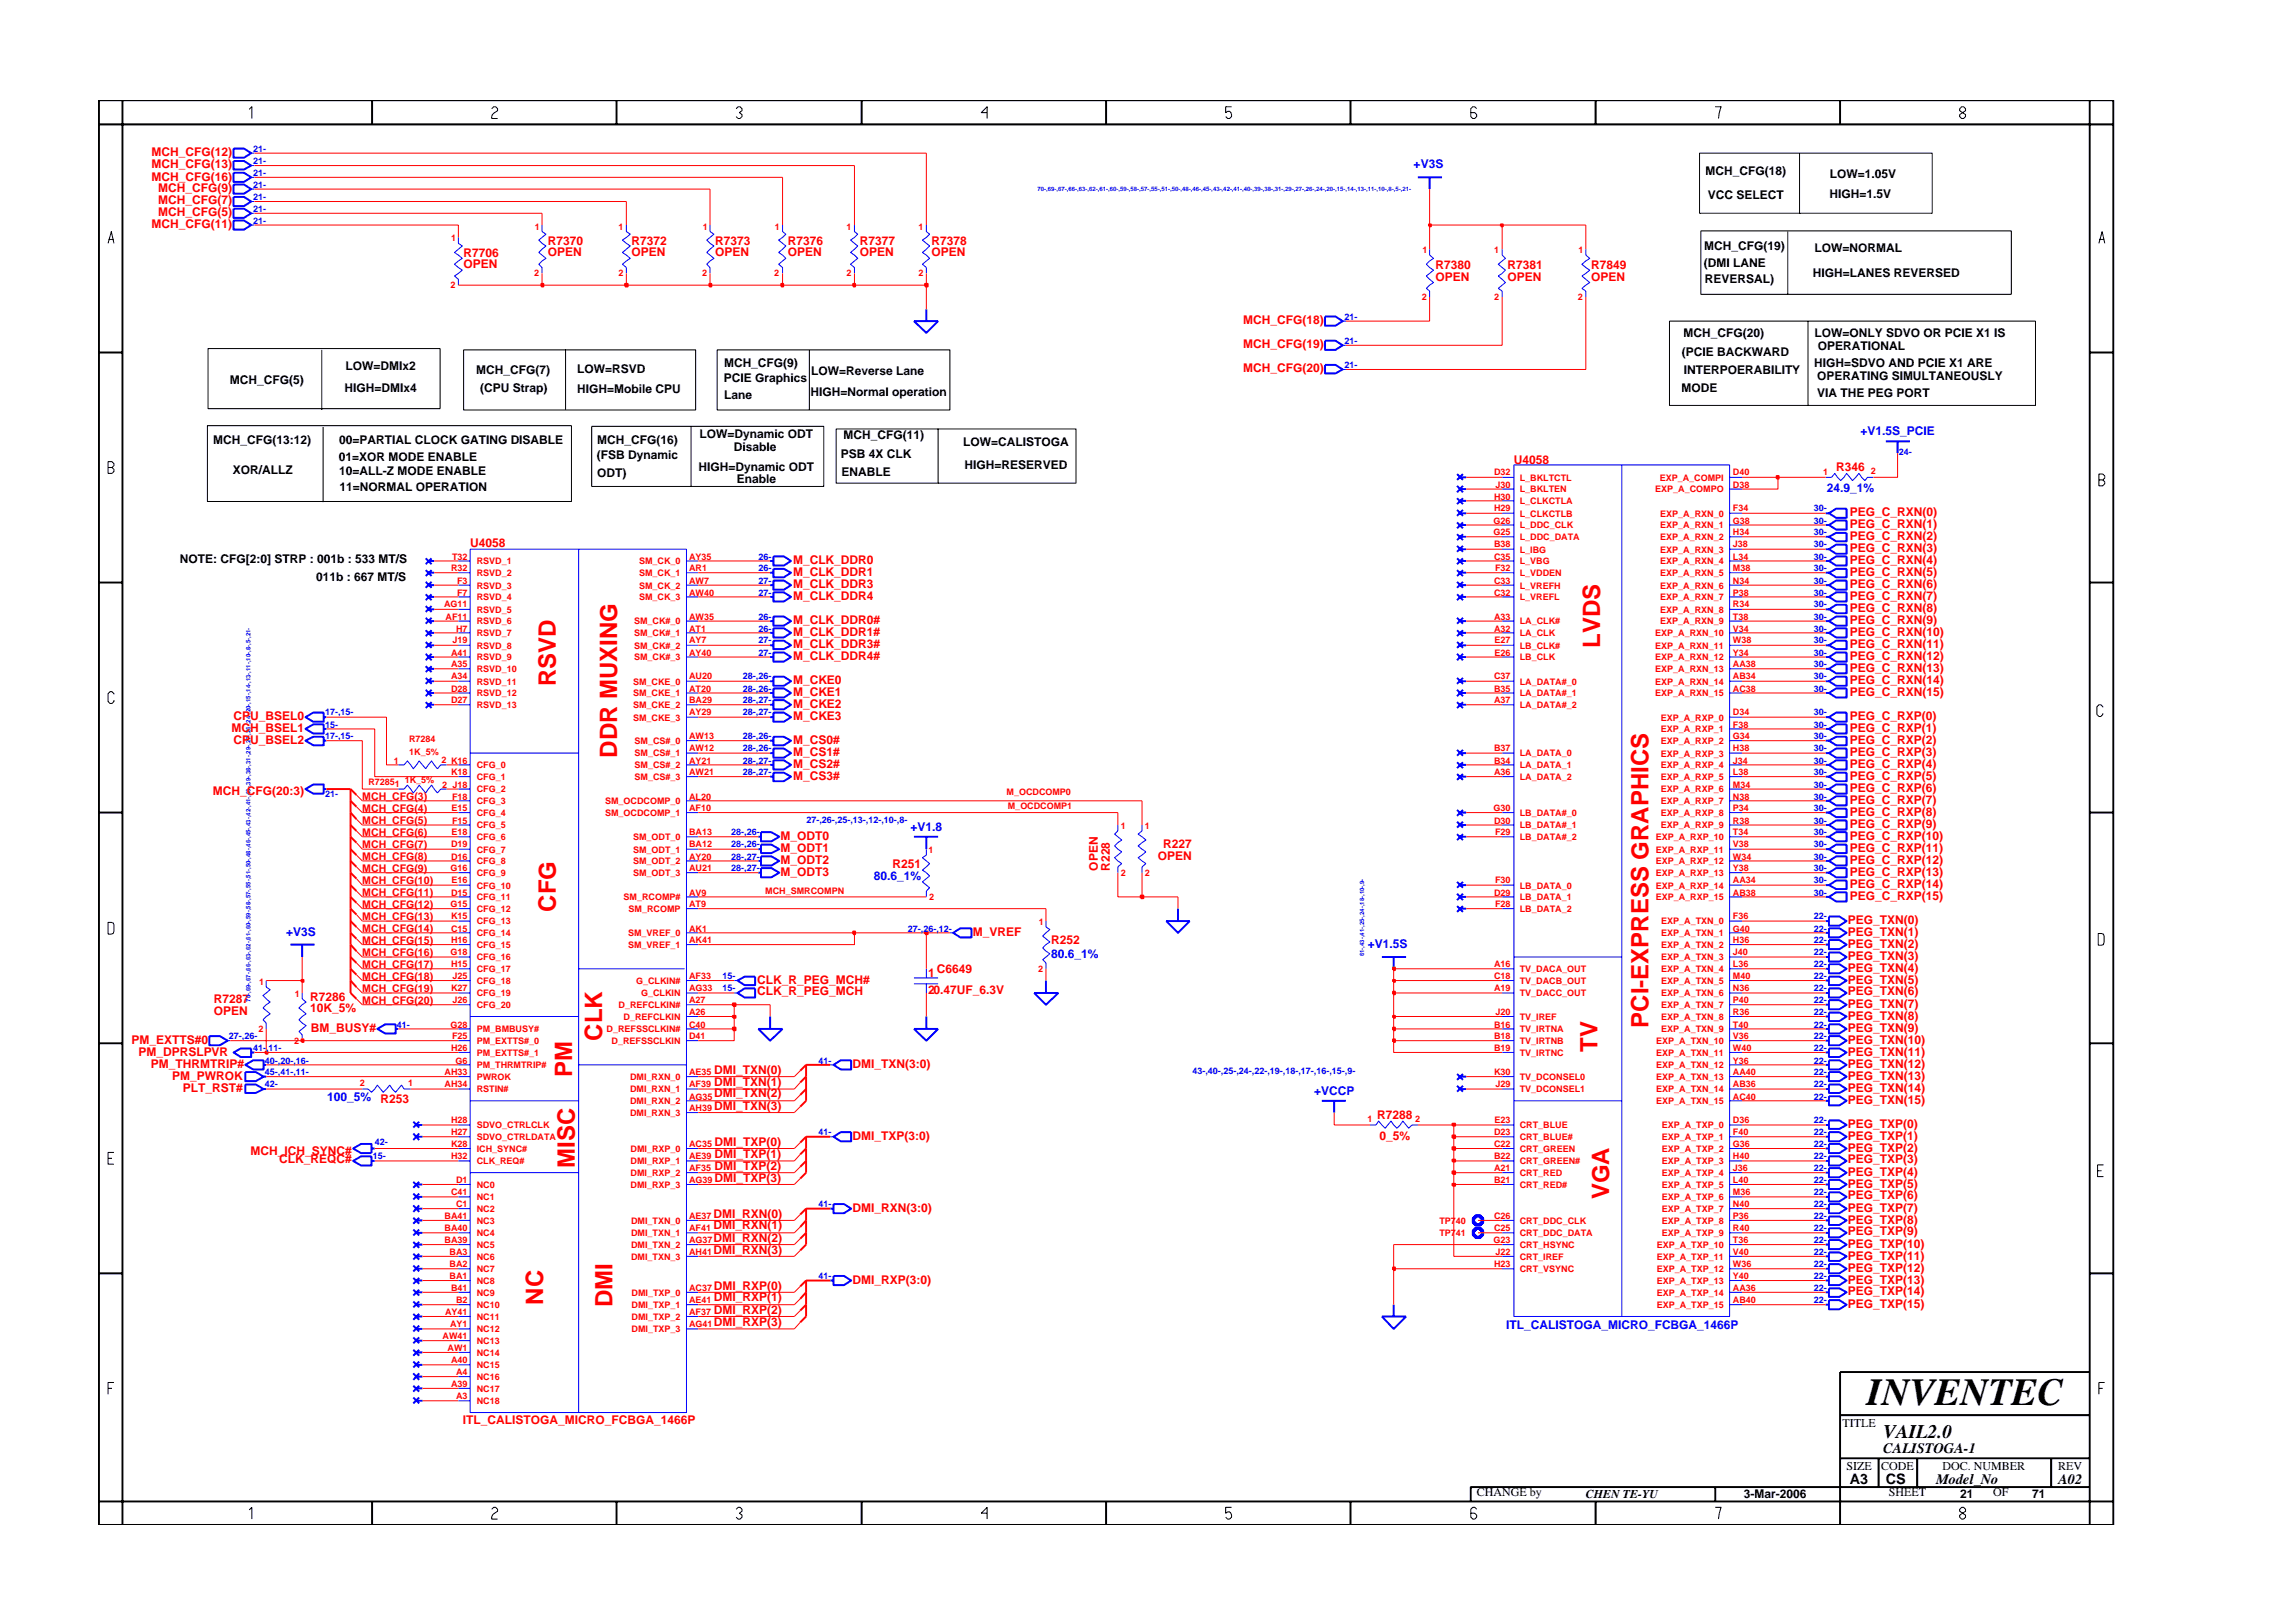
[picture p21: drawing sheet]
<svg xmlns="http://www.w3.org/2000/svg" width="297mm" height="210mm" viewBox="0 0 297 210" stroke-linecap="round" stroke-linejoin="round" font-family="sans-serif">
<defs><g id="words">
<text font-size="5" x="241.8" y="182">INVENTEC</text>
<g font-size="3.1" fill="#f00">
<text x="207.3" y="83.9" transform="rotate(-90 207.3 83.9)">LVDS</text>
<text x="72" y="88.9" transform="rotate(-90 72 88.9)">RSVD</text>
<text x="80" y="98.2" transform="rotate(-90 80 98.2)">DDR MUXING</text>
<text x="72" y="118.1" transform="rotate(-90 72 118.1)">CFG</text>
<text x="78" y="134.8" transform="rotate(-90 78 134.8)">CLK</text>
<text x="206.9" y="136.2" transform="rotate(-90 206.9 136.2)">TV</text>
<text x="213.6" y="133.1" transform="rotate(-90 213.6 133.1)">PCI-EXPRESS GRAPHICS</text>
<text x="74.1" y="139.5" transform="rotate(-90 74.1 139.5)">PM</text>
<text x="74.4" y="151.3" transform="rotate(-90 74.4 151.3)">MISC</text>
<text x="208.5" y="155.4" transform="rotate(-90 208.5 155.4)">VGA</text>
<text x="70.4" y="169" transform="rotate(-90 70.4 169)">NC</text>
<text x="79.4" y="169.4" transform="rotate(-90 79.4 169.4)">DMI</text>
</g>
<text font-size="2.5" x="244" y="186.3">VAIL2.0</text>
<g font-size="1.9">
<text x="244" y="188.2">CALISTOGA-1</text>
<text x="239.6" y="192.2">A3</text>
<text x="244.3" y="192.3">CS</text>
<text x="250.8" y="192.2">Model_No</text>
<text x="266.6" y="192.2">A02</text>
</g>
<g font-size="1.6" fill="#f00">
<text x="19.6" y="20.3">MCH_CFG(12)</text>
<text x="19.6" y="21.8">MCH_CFG(13)</text>
<text x="19.6" y="23.4">MCH_CFG(16)</text>
<text x="19.6" y="29.6">MCH_CFG(11)</text>
<text x="20.5" y="24.9">MCH_CFG(9)</text>
<text x="20.5" y="26.4">MCH_CFG(7)</text>
<text x="20.5" y="28">MCH_CFG(5)</text>
<text x="60.1" y="34.7">OPEN</text>
<text x="60.1" y="33.3">R7706</text>
<text x="71" y="31.7">R7370</text>
<text x="71" y="33.2">OPEN</text>
<text x="81.8" y="33.2">OPEN</text>
<text x="81.8" y="31.7">R7372</text>
<text x="92.7" y="31.7">R7373</text>
<text x="92.7" y="33.2">OPEN</text>
<text x="102.1" y="33.2">OPEN</text>
<text x="102.1" y="31.7">R7376</text>
<text x="111.4" y="33.2">OPEN</text>
<text x="111.4" y="31.7">R7377</text>
<text x="120.7" y="33.2">OPEN</text>
<text x="120.7" y="31.7">R7378</text>
<text x="186" y="34.8">R7380</text>
<text x="195.3" y="34.8">R7381</text>
<text x="206.1" y="34.8">R7849</text>
<text x="186" y="36.4">OPEN</text>
<text x="195.3" y="36.4">OPEN</text>
<text x="206.1" y="36.4">OPEN</text>
<text x="161" y="42">MCH_CFG(18)</text>
<text x="161" y="45.1">MCH_CFG(19)</text>
<text x="161" y="48.2">MCH_CFG(20)</text>
<text x="196.1" y="60.1">U4058</text>
<text x="237.9" y="61.1">R346</text>
<text x="60.9" y="70.9">U4058</text>
<text x="239.6" y="68.4">PEG_C_RXN(1)</text>
<text x="239.6" y="66.8">PEG_C_RXN(0)</text>
<text x="239.6" y="71.5">PEG_C_RXN(3)</text>
<text x="239.6" y="70">PEG_C_RXN(2)</text>
<text x="102.7" y="73.1">M_CLK_DDR0</text>
<text x="102.7" y="74.6">M_CLK_DDR1</text>
<text x="102.7" y="77.7">M_CLK_DDR4</text>
<text x="102.7" y="76.2">M_CLK_DDR3</text>
<text x="239.6" y="77.7">PEG_C_RXN(7)</text>
<text x="239.6" y="76.2">PEG_C_RXN(6)</text>
<text x="239.6" y="74.6">PEG_C_RXN(5)</text>
<text x="239.6" y="73.1">PEG_C_RXN(4)</text>
<text x="102.7" y="83.9">M_CLK_DDR3#</text>
<text x="102.7" y="82.4">M_CLK_DDR1#</text>
<text x="102.7" y="80.9">M_CLK_DDR0#</text>
<text x="239.6" y="83.9">PEG_C_RXN(11)</text>
<text x="239.6" y="82.4">PEG_C_RXN(10)</text>
<text x="239.6" y="79.3">PEG_C_RXN(8)</text>
<text x="239.6" y="80.9">PEG_C_RXN(9)</text>
<text x="102.7" y="88.6">M_CKE0</text>
<text x="102.7" y="85.5">M_CLK_DDR4#</text>
<text x="239.6" y="87.1">PEG_C_RXN(13)</text>
<text x="239.6" y="85.5">PEG_C_RXN(12)</text>
<text x="239.6" y="88.6">PEG_C_RXN(14)</text>
<text x="30" y="94.8">MCH_BSEL1</text>
<text x="30.2" y="93.2">CPU_BSEL0</text>
<text x="102.7" y="90.2">M_CKE1</text>
<text x="102.7" y="93.2">M_CKE3</text>
<text x="102.7" y="91.7">M_CKE2</text>
<text x="239.6" y="90.2">PEG_C_RXN(15)</text>
<text x="239.6" y="94.8">PEG_C_RXP(1)</text>
<text x="239.6" y="93.2">PEG_C_RXP(0)</text>
<text x="30.2" y="96.4">CPU_BSEL2</text>
<text x="102.7" y="99.5">M_CS2#</text>
<text x="102.7" y="101">M_CS3#</text>
<text x="102.7" y="97.9">M_CS1#</text>
<text x="102.7" y="96.4">M_CS0#</text>
<text x="239.6" y="101">PEG_C_RXP(5)</text>
<text x="239.6" y="99.5">PEG_C_RXP(4)</text>
<text x="239.6" y="97.9">PEG_C_RXP(3)</text>
<text x="239.6" y="96.4">PEG_C_RXP(2)</text>
<text x="27.6" y="103">MCH_CFG(20:3)</text>
<text x="239.6" y="107.3">PEG_C_RXP(9)</text>
<text x="239.6" y="105.7">PEG_C_RXP(8)</text>
<text x="239.6" y="104.2">PEG_C_RXP(7)</text>
<text x="239.6" y="102.6">PEG_C_RXP(6)</text>
<text x="101.1" y="110.3">M_ODT1</text>
<text x="101.1" y="108.8">M_ODT0</text>
<text x="101.1" y="113.5">M_ODT3</text>
<text x="101.1" y="111.9">M_ODT2</text>
<text x="115.6" y="112.5">R251</text>
<text x="142.2" y="112.8" transform="rotate(-90 142.2 112.8)">OPEN</text>
<text x="143.7" y="112.8" transform="rotate(-90 143.7 112.8)">R228</text>
<text x="150" y="111.4">OPEN</text>
<text x="150.7" y="109.8">R227</text>
<text x="239.6" y="113.5">PEG_C_RXP(13)</text>
<text x="239.6" y="111.9">PEG_C_RXP(12)</text>
<text x="239.6" y="110.3">PEG_C_RXP(11)</text>
<text x="239.6" y="108.8">PEG_C_RXP(10)</text>
<text x="239.4" y="119.6">PEG_TXN(0)</text>
<text x="239.6" y="116.6">PEG_C_RXP(15)</text>
<text x="239.6" y="115">PEG_C_RXP(14)</text>
<text x="126" y="121.3">M_VREF</text>
<text x="136.2" y="122.3">R252</text>
<text x="239.4" y="124.3">PEG_TXN(3)</text>
<text x="239.4" y="122.8">PEG_TXN(2)</text>
<text x="239.4" y="121.3">PEG_TXN(1)</text>
<text x="239.4" y="125.9">PEG_TXN(4)</text>
<text x="27.7" y="129.9">R7287</text>
<text x="27.7" y="131.4">OPEN</text>
<text x="40.2" y="131.1">10K_5%</text>
<text x="40.2" y="129.7">R7286</text>
<text x="98.1" y="127.4">CLK_R_PEG_MCH#</text>
<text x="98.1" y="129">CLK_R_PEG_MCH</text>
<text x="120.2" y="126.5">1</text>
<text x="120.2" y="128.8">20.47UF_6.3V</text>
<text x="121.4" y="126">C6649</text>
<text x="239.4" y="130.6">PEG_TXN(7)</text>
<text x="239.4" y="129">PEG_TXN(6)</text>
<text x="239.4" y="127.4">PEG_TXN(5)</text>
<text x="17" y="135.2">PM_EXTTS#0</text>
<text x="17.9" y="136.8">PM_DPRSLPVR</text>
<text x="40.3" y="133.7">BM_BUSY#</text>
<text x="239.4" y="136.8">PEG_TXN(11)</text>
<text x="239.4" y="135.2">PEG_TXN(10)</text>
<text x="239.4" y="133.7">PEG_TXN(9)</text>
<text x="239.4" y="132.1">PEG_TXN(8)</text>
<text x="19.5" y="138.4">PM_THRMTRIP#</text>
<text x="22.3" y="139.9">PM_PWROK</text>
<text x="23.7" y="141.4">PLT_RST#</text>
<text x="49.3" y="142.9">R253</text>
<text x="92.5" y="142.2">DMI_TXN(2)</text>
<text x="92.5" y="143.8">DMI_TXN(3)</text>
<text x="92.5" y="140.6">DMI_TXN(1)</text>
<text x="92.5" y="139.1">DMI_TXN(0)</text>
<text x="110.4" y="138.4">DMI_TXN(3:0)</text>
<text x="239.4" y="143">PEG_TXN(15)</text>
<text x="239.4" y="141.4">PEG_TXN(14)</text>
<text x="239.4" y="139.9">PEG_TXN(13)</text>
<text x="239.4" y="138.4">PEG_TXN(12)</text>
<text x="32.5" y="149.6">MCH_ICH_SYNC#</text>
<text x="92.6" y="150">DMI_TXP(1)</text>
<text x="92.6" y="148.4">DMI_TXP(0)</text>
<text x="110.4" y="147.7">DMI_TXP(3:0)</text>
<text x="178.4" y="145">R7288</text>
<text x="178.7" y="147.7">0_5%</text>
<text x="239.4" y="147.7">PEG_TXP(1)</text>
<text x="239.4" y="146.1">PEG_TXP(0)</text>
<text x="239.4" y="149.2">PEG_TXP(2)</text>
<text x="36.2" y="150.7">CLK_REQC#</text>
<text x="92.6" y="153.1">DMI_TXP(3)</text>
<text x="92.6" y="151.6">DMI_TXP(2)</text>
<text x="239.4" y="155.4">PEG_TXP(6)</text>
<text x="239.4" y="153.9">PEG_TXP(5)</text>
<text x="239.4" y="152.3">PEG_TXP(4)</text>
<text x="239.4" y="150.7">PEG_TXP(3)</text>
<text x="92.4" y="157.8">DMI_RXN(0)</text>
<text x="92.4" y="160.9">DMI_RXN(2)</text>
<text x="92.4" y="159.3">DMI_RXN(1)</text>
<text x="110.4" y="157">DMI_RXN(3:0)</text>
<text x="239.4" y="160">PEG_TXP(9)</text>
<text x="239.4" y="158.5">PEG_TXP(8)</text>
<text x="239.4" y="157">PEG_TXP(7)</text>
<text x="239.4" y="161.6">PEG_TXP(10)</text>
<text x="92.4" y="162.4">DMI_RXN(3)</text>
<text x="92.5" y="167.1">DMI_RXP(0)</text>
<text x="110.4" y="166.3">DMI_RXP(3:0)</text>
<text x="239.4" y="167.8">PEG_TXP(14)</text>
<text x="239.4" y="166.3">PEG_TXP(13)</text>
<text x="239.4" y="164.8">PEG_TXP(12)</text>
<text x="239.4" y="163.2">PEG_TXP(11)</text>
<text x="92.5" y="171.7">DMI_RXP(3)</text>
<text x="92.5" y="170.2">DMI_RXP(2)</text>
<text x="92.5" y="168.6">DMI_RXP(1)</text>
<text x="239.4" y="169.4">PEG_TXP(15)</text>
<text x="60" y="184.5">ITL_CALISTOGA_MICRO_FCBGA_1466P</text>
</g>
<g font-size="1.6" fill="#00f">
<text x="183.1" y="21.8">+V3S</text>
<text x="241" y="56.3">+V1.5S_PCIE</text>
<text x="236.7" y="63.8">24.9_1%</text>
<text x="117.9" y="107.6">+V1.8</text>
<text x="113.2" y="114">80.6_1%</text>
<text x="37.1" y="121.3">+V3S</text>
<text x="136.2" y="124.1">80.6_1%</text>
<text x="177.2" y="122.8">+V1.5S</text>
<text x="42.4" y="142.6">100_5%</text>
<text x="170.2" y="141.8">+VCCP</text>
<text x="195.1" y="172.2">ITL_CALISTOGA_MICRO_FCBGA_1466P</text>
</g>
<g font-size="1.6">
<text x="221" y="22.6">MCH_CFG(18)</text>
<text x="237" y="23">LOW=1.05V</text>
<text x="221.3" y="25.8">VCC SELECT</text>
<text x="237" y="25.7">HIGH=1.5V</text>
<text x="220.7" y="34.6">(DMI LANE</text>
<text x="220.8" y="32.4">MCH_CFG(19)</text>
<text x="234.9" y="35.9">HIGH=LANES REVERSED</text>
<text x="235.1" y="32.6">LOW=NORMAL</text>
<text x="220.8" y="36.7">REVERSAL)</text>
<text x="44.8" y="47.9">LOW=DMIx2</text>
<text x="93.8" y="47.5">MCH_CFG(9)</text>
<text x="217.9" y="46.1">(PCIE BACKWARD</text>
<text x="218.1" y="43.7">MCH_CFG(20)</text>
<text x="235" y="47.6">HIGH=SDVO AND PCIE X1 ARE</text>
<text x="235.1" y="43.7">LOW=ONLY SDVO OR PCIE X1 IS</text>
<text x="235.5" y="45.3">OPERATIONAL</text>
<text x="29.8" y="49.7">MCH_CFG(5)</text>
<text x="44.6" y="50.8">HIGH=DMIx4</text>
<text x="61.7" y="48.4">MCH_CFG(7)</text>
<text x="62.2" y="50.7">(CPU Strap)</text>
<text x="74.8" y="50.9">HIGH=Mobile CPU</text>
<text x="74.8" y="48.4">LOW=RSVD</text>
<text x="93.8" y="49.5">PCIE Graphics</text>
<text x="93.8" y="51.7">Lane</text>
<text x="105" y="51.2">HIGH=Normal operation</text>
<text x="105.1" y="48.5">LOW=Reverse Lane</text>
<text x="217.8" y="50.7">MODE</text>
<text x="218.1" y="48.4">INTERPOERABILITY</text>
<text x="235.4" y="49.2">OPERATING SIMULTANEOUSLY</text>
<text x="235.4" y="51.5">VIA THE PEG PORT</text>
<text x="27.6" y="57.5">MCH_CFG(13:12)</text>
<text x="43.9" y="59.7">01=XOR MODE ENABLE</text>
<text x="43.9" y="57.5">00=PARTIAL CLOCK GATING DISABLE</text>
<text x="77.3" y="59.5">(FSB Dynamic</text>
<text x="77.4" y="57.5">MCH_CFG(16)</text>
<text x="90.6" y="56.7">LOW=Dynamic ODT</text>
<text x="95.1" y="58.4">Disable</text>
<text x="108.9" y="59.3">PSB 4X CLK</text>
<text x="109.3" y="56.9">MCH_CFG(11)</text>
<text x="124.8" y="57.8">LOW=CALISTOGA</text>
<text x="30.2" y="61.4">XOR/ALLZ</text>
<text x="43.9" y="61.6">10=ALL-Z MODE ENABLE</text>
<text x="44" y="63.6">11=NORMAL OPERATION</text>
<text x="77.4" y="61.7">ODT)</text>
<text x="90.5" y="61">HIGH=Dynamic ODT</text>
<text x="95.4" y="62.6">Enable</text>
<text x="109" y="61.7">ENABLE</text>
<text x="124.9" y="60.8">HIGH=RESERVED</text>
<text x="23.3" y="72.9">NOTE: CFG[2:0] STRP : 001b : 533 MT/S</text>
<text x="41" y="75.3">011b : 667 MT/S</text>
<text x="238.7" y="184.8">TITLE</text>
<text x="239.2" y="190.4">SIZE</text>
<text x="243.7" y="190.4">CODE</text>
<text x="251.6" y="190.4">DOC. NUMBER</text>
<text x="266.6" y="190.4">REV</text>
<text x="191.3" y="193.9">CHANGE by</text>
<text x="205.4" y="194.1">CHEN TE-YU</text>
<text x="225.9" y="194.1">3-Mar-2006</text>
<text x="244.7" y="193.9">SHEET</text>
<text x="253.9" y="194.1">21</text>
<text x="258.2" y="193.9">OF</text>
<text x="263.3" y="194.1">71</text>
</g>
<g font-size="1.4" fill="#f00">
<text x="46.9" y="106.8">MCH_CFG(5)</text>
<text x="46.9" y="105.2">MCH_CFG(4)</text>
<text x="46.9" y="103.7">MCH_CFG(3)</text>
<text x="46.9" y="113">MCH_CFG(9)</text>
<text x="46.9" y="111.4">MCH_CFG(8)</text>
<text x="46.9" y="109.8">MCH_CFG(7)</text>
<text x="46.9" y="108.3">MCH_CFG(6)</text>
<text x="46.9" y="119.2">MCH_CFG(13)</text>
<text x="46.9" y="117.6">MCH_CFG(12)</text>
<text x="46.9" y="116.1">MCH_CFG(11)</text>
<text x="46.9" y="114.5">MCH_CFG(10)</text>
<text x="46.9" y="125.4">MCH_CFG(17)</text>
<text x="46.9" y="123.9">MCH_CFG(16)</text>
<text x="46.9" y="122.3">MCH_CFG(15)</text>
<text x="46.9" y="120.8">MCH_CFG(14)</text>
<text x="46.9" y="128.6">MCH_CFG(19)</text>
<text x="46.9" y="130.1">MCH_CFG(20)</text>
<text x="46.9" y="126.9">MCH_CFG(18)</text>
</g>
<g font-size="1.2" fill="#00f">
<text x="32.8" y="21.2">21-</text>
<text x="32.8" y="22.8">21-</text>
<text x="32.8" y="19.7">21-</text>
<text x="32.8" y="29">21-</text>
<text x="32.8" y="24.3">21-</text>
<text x="32.8" y="27.5">21-</text>
<text x="32.8" y="25.9">21-</text>
<text x="174.2" y="41.4">21-</text>
<text x="174.2" y="47.6">21-</text>
<text x="174.2" y="44.6">21-</text>
<text x="246" y="59">24-</text>
<text x="235" y="67.8">30-</text>
<text x="235" y="69.4">30-</text>
<text x="235" y="66.2">30-</text>
<text x="235" y="70.9">30-</text>
<text x="98.3" y="74">26-</text>
<text x="98.3" y="77.2">27-</text>
<text x="98.3" y="72.5">26-</text>
<text x="98.3" y="75.6">27-</text>
<text x="235" y="77.2">30-</text>
<text x="235" y="72.5">30-</text>
<text x="235" y="74">30-</text>
<text x="235" y="75.6">30-</text>
<text x="98.3" y="83.3">27-</text>
<text x="98.3" y="80.3">26-</text>
<text x="98.3" y="81.8">26-</text>
<text x="235" y="80.3">30-</text>
<text x="235" y="81.8">30-</text>
<text x="235" y="83.3">30-</text>
<text x="235" y="78.7">30-</text>
<text x="96.2" y="88">28-,26-</text>
<text x="96.2" y="89.6">28-,26-</text>
<text x="98.3" y="84.9">27-</text>
<text x="235" y="88">30-</text>
<text x="235" y="89.6">30-</text>
<text x="235" y="86.5">30-</text>
<text x="235" y="84.9">30-</text>
<text x="42.1" y="92.7">17-,15-</text>
<text x="42.1" y="95.8">17-,15-</text>
<text x="42.1" y="94.3">15-</text>
<text x="96.2" y="91.1">28-,27-</text>
<text x="96.2" y="92.7">28-,27-</text>
<text x="96.2" y="95.8">28-,26-</text>
<text x="235" y="92.7">30-</text>
<text x="235" y="95.8">30-</text>
<text x="235" y="94.3">30-</text>
<text x="96.2" y="97.3">28-,26-</text>
<text x="96.2" y="100.4">28-,27-</text>
<text x="96.2" y="98.9">28-,27-</text>
<text x="235" y="98.9">30-</text>
<text x="235" y="100.4">30-</text>
<text x="235" y="97.3">30-</text>
<text x="42.1" y="103.3">21-</text>
<text x="104.5" y="106.6">27-,26-,25-,13-,12-,10-,8-</text>
<text x="235" y="103.6">30-</text>
<text x="235" y="102.1">30-</text>
<text x="235" y="106.7">30-</text>
<text x="235" y="105.1">30-</text>
<text x="94.7" y="109.8">28-,26-</text>
<text x="94.7" y="112.9">28-,27-</text>
<text x="94.7" y="111.4">28-,27-</text>
<text x="94.7" y="108.2">28-,26-</text>
<text x="235" y="111.4">30-</text>
<text x="235" y="112.9">30-</text>
<text x="235" y="109.8">30-</text>
<text x="235" y="108.2">30-</text>
<text x="235" y="119.1">22-</text>
<text x="235" y="116">30-</text>
<text x="235" y="114.4">30-</text>
<text x="117.6" y="120.7">27-,26-,12-</text>
<text x="235" y="125.3">22-</text>
<text x="235" y="120.7">22-</text>
<text x="235" y="123.7">22-</text>
<text x="235" y="122.2">22-</text>
<text x="93.6" y="128.4">15-</text>
<text x="93.6" y="126.9">15-</text>
<text x="235" y="130">22-</text>
<text x="235" y="128.4">22-</text>
<text x="235" y="131.5">22-</text>
<text x="235" y="126.9">22-</text>
<text x="29.7" y="134.6">27-,26-</text>
<text x="32.8" y="136.2">41-,11-</text>
<text x="34.3" y="137.8">40-,20-,16-</text>
<text x="51.4" y="133.1">41-</text>
<text x="106" y="137.8">41-</text>
<text x="235" y="133.1">22-</text>
<text x="235" y="134.6">22-</text>
<text x="235" y="136.2">22-</text>
<text x="235" y="137.8">22-</text>
<text x="34.3" y="140.8">42-</text>
<text x="34.3" y="139.3">45-,41-,11-</text>
<text x="154.5" y="139.1">43-,40-,25-,24-,22-,19-,18-,17-,16-,15-,9-</text>
<text x="235" y="140.8">22-</text>
<text x="235" y="139.3">22-</text>
<text x="235" y="142.4">22-</text>
<text x="48.5" y="148.3">42-</text>
<text x="106" y="147.1">41-</text>
<text x="235" y="148.6">22-</text>
<text x="235" y="147.1">22-</text>
<text x="235" y="145.5">22-</text>
<text x="48.3" y="150.1">15-</text>
<text x="235" y="153.3">22-</text>
<text x="235" y="154.8">22-</text>
<text x="235" y="151.8">22-</text>
<text x="235" y="150.1">22-</text>
<text x="106" y="156.4">41-</text>
<text x="235" y="157.9">22-</text>
<text x="235" y="159.5">22-</text>
<text x="235" y="161.1">22-</text>
<text x="235" y="156.4">22-</text>
<text x="106" y="165.7">41-</text>
<text x="235" y="162.6">22-</text>
<text x="235" y="164.2">22-</text>
<text x="235" y="165.7">22-</text>
<text x="235" y="167.2">22-</text>
<text x="235" y="168.9">22-</text>
</g>
<g font-size="1.2" fill="#f00">
<text x="69.3" y="29.7">1</text>
<text x="80.1" y="29.7">1</text>
<text x="91" y="29.7">1</text>
<text x="100.4" y="29.7">1</text>
<text x="109.7" y="29.7">1</text>
<text x="119" y="29.7">1</text>
<text x="58.4" y="31.3">1</text>
<text x="69.2" y="35.8">2</text>
<text x="80.1" y="35.8">2</text>
<text x="91" y="35.8">2</text>
<text x="100.3" y="35.8">2</text>
<text x="109.7" y="35.8">2</text>
<text x="119" y="35.8">2</text>
<text x="184.3" y="32.8">1</text>
<text x="193.6" y="32.8">1</text>
<text x="204.5" y="32.8">1</text>
<text x="58.4" y="37.4">2</text>
<text x="184.2" y="38.9">2</text>
<text x="193.6" y="38.9">2</text>
<text x="204.4" y="38.9">2</text>
<text x="193.6" y="61.6">D32</text>
<text x="193.6" y="64.7">H30</text>
<text x="193.7" y="63.2">J30</text>
<text x="196.9" y="62.3">L_BKLTCTL</text>
<text x="196.9" y="63.8">L_BKLTEN</text>
<text x="196.9" y="65.3">L_CLKCTLA</text>
<text x="214.4" y="63.8">EXP_A_COMPO</text>
<text x="215" y="62.3">EXP_A_COMPI</text>
<text x="224.5" y="61.6">D40</text>
<text x="224.5" y="63.2">D38</text>
<text x="236.2" y="61.5">1</text>
<text x="242.3" y="61.4">2</text>
<text x="193.5" y="67.8">G26</text>
<text x="193.5" y="69.4">G25</text>
<text x="193.6" y="66.2">H29</text>
<text x="193.6" y="70.9">B38</text>
<text x="196.9" y="66.9">L_CLKCTLB</text>
<text x="196.9" y="68.5">L_DDC_CLK</text>
<text x="196.9" y="70">L_DDC_DATA</text>
<text x="196.9" y="71.6">L_IBG</text>
<text x="215.1" y="66.9">EXP_A_RXN_0</text>
<text x="215.1" y="68.5">EXP_A_RXN_1</text>
<text x="215.1" y="70">EXP_A_RXN_2</text>
<text x="215.1" y="71.6">EXP_A_RXN_3</text>
<text x="224.5" y="66.2">F34</text>
<text x="224.5" y="67.8">G38</text>
<text x="224.5" y="69.4">H34</text>
<text x="224.5" y="70.9">J38</text>
<text x="58.4" y="74">R32</text>
<text x="58.6" y="72.5">T32</text>
<text x="59.2" y="75.6">F3</text>
<text x="59.2" y="77.2">F7</text>
<text x="61.8" y="73.1">RSVD_1</text>
<text x="61.8" y="74.6">RSVD_2</text>
<text x="61.8" y="76.2">RSVD_3</text>
<text x="61.8" y="77.8">RSVD_4</text>
<text x="82.8" y="73.1">SM_CK_0</text>
<text x="82.8" y="74.6">SM_CK_1</text>
<text x="82.8" y="76.2">SM_CK_2</text>
<text x="82.8" y="77.8">SM_CK_3</text>
<text x="89.3" y="72.5">AY35</text>
<text x="89.3" y="74">AR1</text>
<text x="89.3" y="75.6">AW7</text>
<text x="89.3" y="77.2">AW40</text>
<text x="193.6" y="75.6">C33</text>
<text x="193.6" y="77.2">C32</text>
<text x="193.6" y="72.5">C35</text>
<text x="193.7" y="74">F32</text>
<text x="196.9" y="76.2">L_VREFH</text>
<text x="196.9" y="77.8">L_VREFL</text>
<text x="196.9" y="73.1">L_VBG</text>
<text x="196.9" y="74.6">L_VDDEN</text>
<text x="215.1" y="73.1">EXP_A_RXN_4</text>
<text x="215.1" y="74.6">EXP_A_RXN_5</text>
<text x="215.1" y="76.2">EXP_A_RXN_6</text>
<text x="215.1" y="77.8">EXP_A_RXN_7</text>
<text x="224.5" y="72.5">L34</text>
<text x="224.5" y="74">M38</text>
<text x="224.5" y="75.6">N34</text>
<text x="224.5" y="77.2">P38</text>
<text x="57.5" y="78.7">AG11</text>
<text x="57.7" y="80.3">AF11</text>
<text x="58.6" y="83.3">J19</text>
<text x="59.1" y="81.8">H7</text>
<text x="61.8" y="79.4">RSVD_5</text>
<text x="61.8" y="80.9">RSVD_6</text>
<text x="61.8" y="82.4">RSVD_7</text>
<text x="82.1" y="80.9">SM_CK#_0</text>
<text x="82.1" y="82.4">SM_CK#_1</text>
<text x="89.3" y="80.3">AW35</text>
<text x="89.3" y="81.8">AT1</text>
<text x="89.3" y="83.3">AY7</text>
<text x="193.6" y="81.8">A32</text>
<text x="193.6" y="80.3">A33</text>
<text x="193.6" y="83.3">E27</text>
<text x="196.9" y="82.4">LA_CLK</text>
<text x="196.9" y="80.9">LA_CLK#</text>
<text x="214.4" y="82.4">EXP_A_RXN_10</text>
<text x="215.1" y="80.9">EXP_A_RXN_9</text>
<text x="215.1" y="79.4">EXP_A_RXN_8</text>
<text x="224.5" y="81.8">V34</text>
<text x="224.5" y="78.7">R34</text>
<text x="224.5" y="80.3">T38</text>
<text x="224.5" y="83.3">W38</text>
<text x="58.4" y="86.5">A35</text>
<text x="58.4" y="88">A34</text>
<text x="58.4" y="89.6">D28</text>
<text x="58.4" y="84.9">A41</text>
<text x="61.8" y="87.1">RSVD_10</text>
<text x="61.8" y="88.7">RSVD_11</text>
<text x="61.8" y="84">RSVD_8</text>
<text x="61.8" y="85.6">RSVD_9</text>
<text x="82" y="88.7">SM_CKE_0</text>
<text x="82.1" y="84">SM_CK#_2</text>
<text x="82.1" y="85.6">SM_CK#_3</text>
<text x="89.3" y="84.9">AY40</text>
<text x="89.3" y="88">AU20</text>
<text x="89.3" y="89.6">AT20</text>
<text x="193.6" y="89.6">B35</text>
<text x="193.6" y="88">C37</text>
<text x="193.6" y="84.9">E26</text>
<text x="196.9" y="85.6">LB_CLK</text>
<text x="196.9" y="84">LB_CLK#</text>
<text x="196.9" y="88.7">LA_DATA#_0</text>
<text x="214.4" y="84">EXP_A_RXN_11</text>
<text x="214.4" y="85.6">EXP_A_RXN_12</text>
<text x="214.4" y="87.1">EXP_A_RXN_13</text>
<text x="214.4" y="88.7">EXP_A_RXN_14</text>
<text x="224.5" y="84.9">Y34</text>
<text x="224.5" y="86.5">AA38</text>
<text x="224.5" y="88">AB34</text>
<text x="224.5" y="89.6">AC38</text>
<text x="58.4" y="91.1">D27</text>
<text x="61.8" y="90.2">RSVD_12</text>
<text x="61.8" y="91.7">RSVD_13</text>
<text x="82" y="90.2">SM_CKE_1</text>
<text x="82" y="91.7">SM_CKE_2</text>
<text x="82" y="93.3">SM_CKE_3</text>
<text x="89.3" y="91.1">BA29</text>
<text x="89.3" y="92.7">AY29</text>
<text x="89.3" y="95.8">AW13</text>
<text x="193.6" y="91.1">A37</text>
<text x="196.9" y="91.7">LA_DATA#_2</text>
<text x="196.9" y="90.2">LA_DATA#_1</text>
<text x="214.4" y="90.2">EXP_A_RXN_15</text>
<text x="215.1" y="93.3">EXP_A_RXP_0</text>
<text x="215.1" y="94.9">EXP_A_RXP_1</text>
<text x="224.5" y="92.7">D34</text>
<text x="224.5" y="94.3">F38</text>
<text x="224.5" y="95.8">G34</text>
<text x="47.7" y="101.7">R72851</text>
<text x="51" y="98.9">1</text>
<text x="52.4" y="101.4">1K_5%</text>
<text x="53" y="96.2">R7284</text>
<text x="53" y="97.8">1K_5%</text>
<text x="57.2" y="98.8">2 K16</text>
<text x="58.4" y="100.4">K18</text>
<text x="61.8" y="99.5">CFG_0</text>
<text x="61.8" y="101.1">CFG_1</text>
<text x="82.2" y="99.5">SM_CS#_2</text>
<text x="82.2" y="101.1">SM_CS#_3</text>
<text x="82.2" y="96.4">SM_CS#_0</text>
<text x="82.2" y="98">SM_CS#_1</text>
<text x="89.3" y="100.4">AW21</text>
<text x="89.3" y="97.3">AW12</text>
<text x="89.3" y="98.9">AY21</text>
<text x="193.6" y="97.3">B37</text>
<text x="193.6" y="98.9">B34</text>
<text x="193.6" y="100.4">A36</text>
<text x="196.9" y="98">LA_DATA_0</text>
<text x="196.9" y="99.5">LA_DATA_1</text>
<text x="196.9" y="101.1">LA_DATA_2</text>
<text x="215.1" y="98">EXP_A_RXP_3</text>
<text x="215.1" y="99.5">EXP_A_RXP_4</text>
<text x="215.1" y="101.1">EXP_A_RXP_5</text>
<text x="215.1" y="96.4">EXP_A_RXP_2</text>
<text x="224.5" y="97.3">H38</text>
<text x="224.5" y="98.9">J34</text>
<text x="224.5" y="100.4">L38</text>
<text x="57.3" y="102.1">2 J18</text>
<text x="58.5" y="105.1">E15</text>
<text x="58.6" y="103.6">F18</text>
<text x="58.6" y="106.7">F15</text>
<text x="61.8" y="102.7">CFG_2</text>
<text x="61.8" y="104.2">CFG_3</text>
<text x="61.8" y="105.7">CFG_4</text>
<text x="61.8" y="107.3">CFG_5</text>
<text x="78.4" y="104.2">SM_OCDCOMP_0</text>
<text x="78.4" y="105.7">SM_OCDCOMP_1</text>
<text x="89.3" y="103.6">AL20</text>
<text x="89.3" y="105.1">AF10</text>
<text x="130.4" y="103">M_OCDCOMP0</text>
<text x="130.6" y="104.8">M_OCDCOMP1</text>
<text x="145.2" y="107.4">1</text>
<text x="148.3" y="107.4">1</text>
<text x="193.5" y="105.1">G30</text>
<text x="193.6" y="106.7">D30</text>
<text x="196.9" y="105.7">LB_DATA#_0</text>
<text x="196.9" y="107.3">LB_DATA#_1</text>
<text x="215.1" y="102.7">EXP_A_RXP_6</text>
<text x="215.1" y="104.2">EXP_A_RXP_7</text>
<text x="215.1" y="105.7">EXP_A_RXP_8</text>
<text x="215.1" y="107.3">EXP_A_RXP_9</text>
<text x="224.5" y="102.1">M34</text>
<text x="224.5" y="103.6">N38</text>
<text x="224.5" y="105.1">P34</text>
<text x="224.5" y="106.7">R38</text>
<text x="58.4" y="112.9">G16</text>
<text x="58.4" y="109.8">D19</text>
<text x="58.4" y="111.4">D16</text>
<text x="58.5" y="108.2">E18</text>
<text x="61.8" y="108.8">CFG_6</text>
<text x="61.8" y="110.4">CFG_7</text>
<text x="61.8" y="112">CFG_8</text>
<text x="61.8" y="113.5">CFG_9</text>
<text x="82" y="108.8">SM_ODT_0</text>
<text x="82" y="110.4">SM_ODT_1</text>
<text x="82" y="112">SM_ODT_2</text>
<text x="82" y="113.5">SM_ODT_3</text>
<text x="89.3" y="108.2">BA13</text>
<text x="89.3" y="109.8">BA12</text>
<text x="89.3" y="111.4">AY20</text>
<text x="89.3" y="112.9">AU21</text>
<text x="120.3" y="110.5">1</text>
<text x="145.2" y="113.5">2</text>
<text x="148.3" y="113.5">2</text>
<text x="193.7" y="108.2">F29</text>
<text x="196.9" y="108.8">LB_DATA#_2</text>
<text x="214.5" y="108.8">EXP_A_RXP_10</text>
<text x="214.5" y="110.4">EXP_A_RXP_11</text>
<text x="214.5" y="112">EXP_A_RXP_12</text>
<text x="214.5" y="113.5">EXP_A_RXP_13</text>
<text x="224.5" y="108.2">T34</text>
<text x="224.5" y="109.8">V38</text>
<text x="224.5" y="111.4">W34</text>
<text x="224.5" y="112.9">Y38</text>
<text x="58.4" y="117.5">G15</text>
<text x="58.4" y="116">D15</text>
<text x="58.4" y="119.1">K15</text>
<text x="58.5" y="114.4">E16</text>
<text x="61.8" y="115.1">CFG_10</text>
<text x="61.8" y="116.6">CFG_11</text>
<text x="61.8" y="118.2">CFG_12</text>
<text x="61.8" y="119.8">CFG_13</text>
<text x="80.8" y="116.6">SM_RCOMP#</text>
<text x="81.4" y="118.2">SM_RCOMP</text>
<text x="89.3" y="117.5">AT9</text>
<text x="89.3" y="116">AV9</text>
<text x="99.1" y="115.9">MCH_SMRCOMPN</text>
<text x="120.4" y="116.6">2</text>
<text x="134.6" y="119.8">1</text>
<text x="193.6" y="116">D29</text>
<text x="193.7" y="117.5">F28</text>
<text x="193.7" y="114.4">F30</text>
<text x="196.9" y="116.6">LB_DATA_1</text>
<text x="196.9" y="118.2">LB_DATA_2</text>
<text x="196.9" y="115.1">LB_DATA_0</text>
<text x="214.5" y="115.1">EXP_A_RXP_14</text>
<text x="214.5" y="116.6">EXP_A_RXP_15</text>
<text x="215.2" y="119.8">EXP_A_TXN_0</text>
<text x="224.5" y="119.1">F36</text>
<text x="224.5" y="114.4">AA34</text>
<text x="224.5" y="116">AB38</text>
<text x="58.4" y="123.7">G18</text>
<text x="58.4" y="120.7">C15</text>
<text x="58.4" y="122.2">H16</text>
<text x="58.4" y="125.3">H15</text>
<text x="61.8" y="121.3">CFG_14</text>
<text x="61.8" y="122.8">CFG_15</text>
<text x="61.8" y="124.4">CFG_16</text>
<text x="61.8" y="125.9">CFG_17</text>
<text x="81.4" y="122.8">SM_VREF_1</text>
<text x="81.4" y="121.3">SM_VREF_0</text>
<text x="89.3" y="120.7">AK1</text>
<text x="89.3" y="122.2">AK41</text>
<text x="134.5" y="125.9">2</text>
<text x="193.6" y="125.3">A16</text>
<text x="196.9" y="125.9">TV_DACA_OUT</text>
<text x="215.2" y="122.8">EXP_A_TXN_2</text>
<text x="215.2" y="124.4">EXP_A_TXN_3</text>
<text x="215.2" y="125.9">EXP_A_TXN_4</text>
<text x="215.2" y="121.3">EXP_A_TXN_1</text>
<text x="224.5" y="122.2">H36</text>
<text x="224.5" y="123.7">J40</text>
<text x="224.5" y="125.3">L36</text>
<text x="224.5" y="120.7">G40</text>
<text x="33.6" y="127.6">1</text>
<text x="38.2" y="129.1">1</text>
<text x="58.4" y="128.4">K27</text>
<text x="58.6" y="126.9">J25</text>
<text x="58.6" y="130">J26</text>
<text x="61.8" y="127.5">CFG_18</text>
<text x="61.8" y="129.1">CFG_19</text>
<text x="61.8" y="130.6">CFG_20</text>
<text x="80.1" y="130.6">D_REFCLKIN#</text>
<text x="82.4" y="127.5">G_CLKIN#</text>
<text x="83.1" y="129.1">G_CLKIN</text>
<text x="89.3" y="131.5">A26</text>
<text x="89.3" y="130">A27</text>
<text x="89.3" y="128.4">AG33</text>
<text x="89.3" y="126.9">AF33</text>
<text x="193.6" y="126.9">C18</text>
<text x="193.6" y="128.4">A19</text>
<text x="193.7" y="131.5">J20</text>
<text x="196.9" y="127.5">TV_DACB_OUT</text>
<text x="196.9" y="129.1">TV_DACC_OUT</text>
<text x="215.2" y="127.5">EXP_A_TXN_5</text>
<text x="215.2" y="129.1">EXP_A_TXN_6</text>
<text x="215.2" y="130.6">EXP_A_TXN_7</text>
<text x="224.5" y="131.5">R36</text>
<text x="224.5" y="126.9">M40</text>
<text x="224.5" y="128.4">N36</text>
<text x="224.5" y="130">P40</text>
<text x="33.5" y="133.6">2</text>
<text x="38.1" y="135.2">2</text>
<text x="58.4" y="133.1">G28</text>
<text x="58.4" y="136.2">H26</text>
<text x="58.6" y="134.6">F25</text>
<text x="59" y="137.8">G6</text>
<text x="61.8" y="133.7">PM_BMBUSY#</text>
<text x="61.8" y="135.3">PM_EXTTS#_0</text>
<text x="61.8" y="136.8">PM_EXTTS#_1</text>
<text x="78.6" y="133.7">D_REFSSCLKIN#</text>
<text x="79.2" y="135.3">D_REFSSCLKIN</text>
<text x="80.8" y="132.1">D_REFCLKIN</text>
<text x="89.3" y="134.6">D41</text>
<text x="89.3" y="133.1">C40</text>
<text x="193.6" y="133.1">B16</text>
<text x="193.6" y="134.6">B18</text>
<text x="193.6" y="136.2">B19</text>
<text x="196.9" y="136.8">TV_IRTNC</text>
<text x="196.9" y="132.1">TV_IREF</text>
<text x="196.9" y="133.7">TV_IRTNA</text>
<text x="196.9" y="135.3">TV_IRTNB</text>
<text x="214.6" y="135.3">EXP_A_TXN_10</text>
<text x="214.6" y="136.8">EXP_A_TXN_11</text>
<text x="215.2" y="133.7">EXP_A_TXN_9</text>
<text x="215.2" y="132.1">EXP_A_TXN_8</text>
<text x="224.5" y="133.1">T40</text>
<text x="224.5" y="136.2">W40</text>
<text x="224.5" y="137.8">Y36</text>
<text x="224.5" y="134.6">V36</text>
<text x="46.6" y="140.7">2</text>
<text x="52.9" y="140.7">1</text>
<text x="57.6" y="139.3">AH33</text>
<text x="57.6" y="140.8">AH34</text>
<text x="61.8" y="138.4">PM_THRMTRIP#</text>
<text x="61.8" y="139.9">PWROK</text>
<text x="61.8" y="141.5">RSTIN#</text>
<text x="81.6" y="139.9">DMI_RXN_0</text>
<text x="81.6" y="141.5">DMI_RXN_1</text>
<text x="81.6" y="143">DMI_RXN_2</text>
<text x="89.3" y="144">AH39</text>
<text x="89.3" y="139.3">AE35</text>
<text x="89.3" y="140.8">AF39</text>
<text x="89.3" y="142.4">AG35</text>
<text x="193.6" y="139.3">K30</text>
<text x="193.7" y="140.8">J29</text>
<text x="196.9" y="139.9">TV_DCONSEL0</text>
<text x="196.9" y="141.5">TV_DCONSEL1</text>
<text x="214.6" y="138.4">EXP_A_TXN_12</text>
<text x="214.6" y="139.9">EXP_A_TXN_13</text>
<text x="214.6" y="141.5">EXP_A_TXN_14</text>
<text x="214.6" y="143">EXP_A_TXN_15</text>
<text x="224.5" y="139.3">AA40</text>
<text x="224.5" y="140.8">AB36</text>
<text x="224.5" y="142.4">AC40</text>
<text x="58.4" y="145.5">H28</text>
<text x="58.4" y="147.1">H27</text>
<text x="58.4" y="148.6">K28</text>
<text x="61.8" y="146.2">SDVO_CTRLCLK</text>
<text x="61.8" y="147.7">SDVO_CTRLDATA</text>
<text x="61.8" y="149.2">ICH_SYNC#</text>
<text x="81.6" y="144.6">DMI_RXN_3</text>
<text x="81.7" y="149.2">DMI_RXP_0</text>
<text x="89.3" y="148.6">AC35</text>
<text x="177.2" y="145.4">1</text>
<text x="183.3" y="145.3">2</text>
<text x="193.6" y="147.1">D23</text>
<text x="193.6" y="148.6">C22</text>
<text x="193.6" y="145.5">E23</text>
<text x="196.9" y="146.2">CRT_BLUE</text>
<text x="196.9" y="147.7">CRT_BLUE#</text>
<text x="196.9" y="149.2">CRT_GREEN</text>
<text x="215.3" y="149.2">EXP_A_TXP_2</text>
<text x="215.3" y="146.2">EXP_A_TXP_0</text>
<text x="215.3" y="147.7">EXP_A_TXP_1</text>
<text x="224.5" y="148.6">G36</text>
<text x="224.5" y="145.5">D36</text>
<text x="224.5" y="147.1">F40</text>
<text x="58.4" y="154.8">C41</text>
<text x="58.4" y="150.1">H32</text>
<text x="59.1" y="153.3">D1</text>
<text x="61.8" y="155.5">NC1</text>
<text x="61.8" y="153.9">NC0</text>
<text x="61.8" y="150.8">CLK_REQ#</text>
<text x="81.7" y="150.8">DMI_RXP_1</text>
<text x="81.7" y="152.4">DMI_RXP_2</text>
<text x="81.7" y="153.9">DMI_RXP_3</text>
<text x="89.3" y="150.1">AE39</text>
<text x="89.3" y="151.8">AF35</text>
<text x="89.3" y="153.3">AG39</text>
<text x="193.6" y="150.1">B22</text>
<text x="193.6" y="151.8">A21</text>
<text x="193.6" y="153.3">B21</text>
<text x="196.9" y="150.8">CRT_GREEN#</text>
<text x="196.9" y="152.4">CRT_RED</text>
<text x="196.9" y="153.9">CRT_RED#</text>
<text x="215.3" y="150.8">EXP_A_TXP_3</text>
<text x="215.3" y="152.4">EXP_A_TXP_4</text>
<text x="215.3" y="153.9">EXP_A_TXP_5</text>
<text x="215.3" y="155.5">EXP_A_TXP_6</text>
<text x="224.5" y="150.1">H40</text>
<text x="224.5" y="151.8">J36</text>
<text x="224.5" y="153.3">L40</text>
<text x="224.5" y="154.8">M36</text>
<text x="57.6" y="157.9">BA41</text>
<text x="57.6" y="159.5">BA40</text>
<text x="57.6" y="161.1">BA39</text>
<text x="59.1" y="156.4">C1</text>
<text x="61.8" y="158.5">NC3</text>
<text x="61.8" y="160.1">NC4</text>
<text x="61.8" y="161.7">NC5</text>
<text x="61.8" y="157">NC2</text>
<text x="81.8" y="158.5">DMI_TXN_0</text>
<text x="81.8" y="160.1">DMI_TXN_1</text>
<text x="81.8" y="161.7">DMI_TXN_2</text>
<text x="89.3" y="157.9">AE37</text>
<text x="89.3" y="159.5">AF41</text>
<text x="89.3" y="161.1">AG37</text>
<text x="186.5" y="158.6">TP740</text>
<text x="186.5" y="160.1">TP741</text>
<text x="193.5" y="161.1">G23</text>
<text x="193.6" y="157.9">C26</text>
<text x="193.6" y="159.5">C25</text>
<text x="196.9" y="158.5">CRT_DDC_CLK</text>
<text x="196.9" y="160.1">CRT_DDC_DATA</text>
<text x="196.9" y="161.7">CRT_HSYNC</text>
<text x="214.6" y="161.7">EXP_A_TXP_10</text>
<text x="215.3" y="157">EXP_A_TXP_7</text>
<text x="215.3" y="158.5">EXP_A_TXP_8</text>
<text x="215.3" y="160.1">EXP_A_TXP_9</text>
<text x="224.5" y="156.4">N40</text>
<text x="224.5" y="157.9">P36</text>
<text x="224.5" y="159.5">R40</text>
<text x="224.5" y="161.1">T36</text>
<text x="58.2" y="162.6">BA3</text>
<text x="58.2" y="164.2">BA2</text>
<text x="58.2" y="165.7">BA1</text>
<text x="58.4" y="167.2">B41</text>
<text x="61.8" y="163.2">NC6</text>
<text x="61.8" y="164.8">NC7</text>
<text x="61.8" y="166.3">NC8</text>
<text x="61.8" y="167.9">NC9</text>
<text x="81.8" y="163.2">DMI_TXN_3</text>
<text x="81.8" y="167.9">DMI_TXP_0</text>
<text x="89.3" y="162.6">AH41</text>
<text x="89.3" y="167.2">AC37</text>
<text x="193.6" y="164.2">H23</text>
<text x="193.7" y="162.6">J22</text>
<text x="196.9" y="163.2">CRT_IREF</text>
<text x="196.9" y="164.8">CRT_VSYNC</text>
<text x="214.6" y="163.2">EXP_A_TXP_11</text>
<text x="214.6" y="164.8">EXP_A_TXP_12</text>
<text x="214.6" y="166.3">EXP_A_TXP_13</text>
<text x="214.6" y="167.9">EXP_A_TXP_14</text>
<text x="224.5" y="167.2">AA36</text>
<text x="224.5" y="162.6">V40</text>
<text x="224.5" y="164.2">W36</text>
<text x="224.5" y="165.7">Y40</text>
<text x="57.3" y="173.5">AW41</text>
<text x="57.7" y="170.4">AY41</text>
<text x="58.3" y="171.9">AY1</text>
<text x="59.1" y="168.9">B2</text>
<text x="61.8" y="169.5">NC10</text>
<text x="61.8" y="171">NC11</text>
<text x="61.8" y="172.6">NC12</text>
<text x="81.8" y="169.5">DMI_TXP_1</text>
<text x="81.8" y="171">DMI_TXP_2</text>
<text x="81.8" y="172.6">DMI_TXP_3</text>
<text x="89.3" y="170.4">AF37</text>
<text x="89.3" y="171.9">AG41</text>
<text x="89.3" y="168.9">AE41</text>
<text x="214.6" y="169.5">EXP_A_TXP_15</text>
<text x="224.5" y="168.9">AB40</text>
<text x="58" y="175">AW1</text>
<text x="58.4" y="176.6">A40</text>
<text x="58.4" y="179.7">A39</text>
<text x="59.1" y="178.2">A4</text>
<text x="61.8" y="174.1">NC13</text>
<text x="61.8" y="175.6">NC14</text>
<text x="61.8" y="177.3">NC15</text>
<text x="61.8" y="178.8">NC16</text>
<text x="59.1" y="181.2">A3</text>
<text x="61.8" y="180.3">NC17</text>
<text x="61.8" y="181.9">NC18</text>
</g>
<g font-size=".8" fill="#00f">
<text x="134.4" y="24.8">70-,69-,67-,66-,63-,62-,61-,60-,59-,58-,57-,55-,51-,50-,48-,46-,45-,43-,42-,41-,40-,39-,38-,31-,29-,27-,26-,24-,20-,15-,14-,13-,11-,10-,8-,5-,21-</text>
<text x="176.7" y="123.9" transform="rotate(-90 176.7 123.9)">61-,43-,41-,25-,24-,18-,10-,9-</text>
<text x="32.5" y="129.8" transform="rotate(-90 32.5 129.8)">70-,69-,67-,66-,63-,62-,61-,60-,59-,58-,57-,55-,51-,50-,48-,46-,45-,43-,42-,41-,40-,39-,38-,31-,29-,27-,26-,24-,20-,15-,14-,13-,11-,10-,8-,5-,21-</text>
</g>
</g></defs>
<g fill="none" stroke="#00f" stroke-width=".25">
<path d="M30.3 19.2h1.3l.9 .6-.9 .6h-1.3zM30.3 28.6h1.3l.9 .6-.9 .5h-1.3zM30.3 23.9h1.3l.9 .6-.9 .6h-1.3zM30.3 22.4h1.3l.9 .6-.9 .6h-1.3zM30.3 27h1.3l.9 .6-.9 .6h-1.3zM30.3 20.9h1.3l.9 .5-.9 .6h-1.3zM30.3 25.5h1.3l.9 .6-.9 .6h-1.3zM183.7 23h3.1M185.2 23v1.5M118.4 41.6h3.1l-1.5 1.5zM120 40.1v1.5M171.6 41h1.4l.9 .6-.9 .6h-1.4z"/>
<path d="M171.6 44.1h1.4l.9 .6-.9 .6h-1.4zM171.6 47.3h1.4l.9 .6-.9 .5h-1.4zM244.3 57.2h3.1M245.8 57.2v1.5M55.1 78.5l.8 .8M55.1 72.3l.8 .8M55.1 73.9l.8 .7M55.1 77l.8 .8M55.1 75.4l.8 .7M55.5 72.7h.7M55.5 74.2h.7M55.5 77.3h.7"/>
<path d="M55.5 78.9h.7M55.5 75.8h.7M55.9 78.5l-.8 .8M55.9 72.3l-.8 .8M55.9 73.9l-.8 .7M55.9 77l-.8 .8M55.9 75.4l-.8 .7M99.8 72.7h.4M99.8 74.2h.4M99.8 77.3h.4M99.8 75.8h.4M100.2 72.1h1.3l1 .6-1 .6h-1.3z"/>
<path d="M100.2 73.7h1.3l1 .5-1 .6h-1.3zM100.2 76.7h1.3l1 .6-1 .6h-1.3zM100.2 79.9h1.3l1 .6-1 .6h-1.3zM100.2 75.2h1.3l1 .6-1 .6h-1.3zM188.8 70.7l.7 .8M188.8 72.3l.7 .8M188.8 73.9l.7 .7M188.8 77l.7 .8M188.8 75.4l.7 .7M188.8 66.1l.7 .7M188.8 64.5l.7 .8M188.8 69.2l.7 .8"/>
<path d="M188.8 67.7l.7 .7M188.8 61.4l.7 .8M188.8 62.9l.7 .9M189.1 71.1h.8M189.1 72.7h.8M189.1 74.2h.8M189.1 77.3h.8M189.1 69.5h.8M189.1 75.8h.8M189.1 66.5h.8M189.1 64.9h.8M189.1 68h.8"/>
<path d="M189.1 61.8h.8M189.1 63.4h.8M189.5 70.7l-.7 .8M189.5 72.3l-.7 .8M189.5 73.9l-.7 .7M189.5 77l-.7 .8M189.5 75.4l-.7 .7M189.5 66.1l-.7 .7M189.5 64.5l-.7 .8M189.5 69.2l-.7 .8M189.5 67.7l-.7 .7M189.5 61.4l-.7 .8"/>
<path d="M189.5 62.9l-.7 .9M236.5 71.1h.4M236.5 72.7h.4M236.5 74.2h.4M236.5 77.3h.4M236.5 69.5h.4M236.5 78.9h.4M236.5 75.8h.4M236.5 66.5h.4M236.5 68h.4M236.9 69.5l1-.5h1.3v1.1h-1.3zM236.9 72.7l1-.6h1.3v1.2h-1.3z"/>
<path d="M236.9 78.9l1-.6h1.3v1.1h-1.3zM236.9 77.3l1-.6h1.3v1.2h-1.3zM236.9 75.8l1-.6h1.3v1.2h-1.3zM236.9 74.2l1-.5h1.3v1.1h-1.3zM236.9 68l1-.6h1.3v1.2h-1.3zM236.9 71.1l1-.5h1.3v1.1h-1.3zM236.9 66.5l1-.6h1.3v1.2h-1.3zM39.6 92.9l1-.6h1.3v1.2h-1.3zM39.6 94.4l1-.6h1.3v1.2h-1.3zM39.6 96l1-.6h1.3v1.1h-1.3zM41.9 92.9h.4M41.9 94.4h.4"/>
<path d="M41.9 96h.4M55.1 84.7l.8 .8M55.1 83.2l.8 .7M55.1 86.3l.8 .8M55.1 87.8l.8 .8M55.1 80l.8 .8M55.1 91l.8 .7M55.1 89.4l.8 .8M55.1 81.6l.8 .8M55.5 82h.7M55.5 89.8h.7M55.5 85.1h.7"/>
<path d="M55.5 91.3h.7M55.5 88.3h.7M55.5 83.6h.7M55.5 80.5h.7M55.5 86.6h.7M55.9 84.7l-.8 .8M55.9 83.2l-.8 .7M55.9 86.3l-.8 .8M55.9 87.8l-.8 .8M55.9 80l-.8 .8M55.9 91l-.8 .7M55.9 89.4l-.8 .8"/>
<path d="M55.9 81.6l-.8 .8M99.8 99.1h.4M99.8 92.9h.4M99.8 82h.4M99.8 89.8h.4M99.8 85.1h.4M99.8 91.3h.4M99.8 88.3h.4M99.8 83.6h.4M99.8 80.5h.4M99.8 97.6h.4M99.8 96h.4"/>
<path d="M100.2 92.3h1.3l1 .6-1 .6h-1.3zM100.2 83h1.3l1 .6-1 .5h-1.3zM100.2 90.7h1.3l1 .6-1 .6h-1.3zM100.2 84.5h1.3l1 .6-1 .6h-1.3zM100.2 95.4h1.3l1 .6-1 .5h-1.3zM100.2 89.2h1.3l1 .6-1 .6h-1.3zM100.2 97h1.3l1 .6-1 .6h-1.3zM100.2 81.4h1.3l1 .6-1 .6h-1.3zM100.2 87.7h1.3l1 .6-1 .5h-1.3zM100.2 98.5h1.3l1 .6-1 .6h-1.3zM188.8 98.7l.7 .8M188.8 81.6l.7 .8"/>
<path d="M188.8 89.4l.7 .8M188.8 84.7l.7 .8M188.8 91l.7 .7M188.8 80l.7 .8M188.8 87.8l.7 .8M188.8 97.1l.7 .8M188.8 83.2l.7 .7M189.1 99.1h.8M189.1 82h.8M189.1 89.8h.8M189.1 85.1h.8M189.1 91.3h.8"/>
<path d="M189.1 88.3h.8M189.1 83.6h.8M189.1 80.5h.8M189.1 97.6h.8M189.5 98.7l-.7 .8M189.5 81.6l-.7 .8M189.5 89.4l-.7 .8M189.5 84.7l-.7 .8M189.5 91l-.7 .7M189.5 80l-.7 .8M189.5 87.8l-.7 .8M189.5 97.1l-.7 .8"/>
<path d="M189.5 83.2l-.7 .7M236.5 99.1h.4M236.5 92.9h.4M236.5 82h.4M236.5 89.8h.4M236.5 85.1h.4M236.5 94.4h.4M236.5 88.3h.4M236.5 83.6h.4M236.5 80.5h.4M236.5 97.6h.4M236.5 96h.4"/>
<path d="M236.5 86.6h.4M236.9 92.9l1-.6h1.3v1.2h-1.3zM236.9 88.3l1-.6h1.3v1.1h-1.3zM236.9 80.5l1-.6h1.3v1.2h-1.3zM236.9 99.1l1-.6h1.3v1.2h-1.3zM236.9 82l1-.6h1.3v1.2h-1.3zM236.9 97.6l1-.6h1.3v1.2h-1.3zM236.9 89.8l1-.6h1.3v1.2h-1.3zM236.9 86.6l1-.6h1.3v1.2h-1.3zM236.9 83.6l1-.6h1.3v1.1h-1.3zM236.9 85.1l1-.6h1.3v1.2h-1.3zM236.9 96l1-.6h1.3v1.1h-1.3z"/>
<path d="M236.9 94.4l1-.6h1.3v1.2h-1.3zM39.6 102.2l1-.6h1.3v1.2h-1.3zM41.9 102.2h.4M98.2 108.4h.4M98.2 111.5h.4M98.2 110h.4M98.2 113.1h.4M98.6 109.4h1.3l1.1 .6-1.1 .5h-1.3zM98.6 110.9h1.3l1.1 .6-1.1 .6h-1.3zM98.6 112.5h1.3l1.1 .6-1.1 .6h-1.3zM98.6 107.8h1.3l1.1 .6-1.1 .6h-1.3zM99.8 100.6h.4"/>
<path d="M100.2 100.1h1.3l1 .5-1 .6h-1.3zM118.4 108.4h3.1M120 108.4v1.6M151.1 119.3h3l-1.5 1.5zM152.6 117.7v1.6M188.8 114.2l.7 .8M188.8 100.3l.7 .7M188.8 106.5l.7 .7M188.8 108.1l.7 .7M188.8 115.8l.7 .8M188.8 104.9l.7 .8M188.8 117.4l.7 .7"/>
<path d="M189.1 114.7h.8M189.1 100.6h.8M189.1 106.9h.8M189.1 108.4h.8M189.1 105.3h.8M189.1 116.2h.8M189.1 117.7h.8M189.5 114.2l-.7 .8M189.5 100.3l-.7 .7M189.5 106.5l-.7 .7M189.5 108.1l-.7 .7M189.5 115.8l-.7 .8"/>
<path d="M189.5 104.9l-.7 .8M189.5 117.4l-.7 .7M236.5 114.7h.4M236.5 100.6h.4M236.5 106.9h.4M236.5 108.4h.4M236.5 105.3h.4M236.5 102.2h.4M236.5 111.5h.4M236.5 103.7h.4M236.5 116.2h.4M236.5 110h.4"/>
<path d="M236.5 119.3h.4M236.5 113.1h.4M236.9 105.3l1-.5h1.3v1.1h-1.3zM236.9 111.5l1-.6h1.3v1.2h-1.3zM236.9 103.7l1-.5h1.3v1.1h-1.3zM236.9 110l1-.6h1.3v1.1h-1.3zM236.9 108.4l1-.6h1.3v1.2h-1.3zM236.9 118.7h1.4l.9 .6-.9 .6h-1.4zM236.9 106.9l1-.6h1.3v1.2h-1.3zM236.9 114.7l1-.6h1.3v1.1h-1.3zM236.9 113.1l1-.6h1.3v1.2h-1.3zM236.9 116.2l1-.6h1.3v1.2h-1.3z"/>
<path d="M236.9 100.6l1-.5h1.3v1.1h-1.3zM236.9 102.2l1-.6h1.3v1.2h-1.3zM27.1 134.2h1.4l1 .6-1 .6h-1.4zM30.3 136.3l.9-.5h1.3v1.1h-1.3zM31.8 138l1-.6h1.3v1.1h-1.3zM31.8 138.9h1.3l1 .6-1 .6h-1.3zM32.5 136.3h.5M34.1 139.5h.4M34.1 138h.4M37.6 122.4h3.2M39.1 122.4v1.6M48.9 133.3l1-.6h1.4v1.2h-1.4z"/>
<path d="M51.3 133.3h.3M95.5 128.6l1-.6h1.3v1.2h-1.3zM95.5 127l1-.5h1.3v1.1h-1.3zM98.2 133.3h3.2l-1.6 1.5zM99.8 131.7v1.6M108 138l.9-.6h1.4v1.1h-1.4zM118.4 133.3h3.1l-1.5 1.5zM120 131.7v1.6M123.5 120.8l.9-.5h1.4v1.1h-1.4zM134 128.6h3.1l-1.6 1.6zM135.5 127v1.6M179 124h3.1"/>
<path d="M180.5 124v1.5M188.8 139.1l.7 .8M189.1 139.5h.8M189.5 139.1l-.7 .8M236.5 128.6h.4M236.5 139.5h.4M236.5 138h.4M236.5 133.3h.4M236.5 136.3h.4M236.5 130.2h.4M236.5 125.5h.4M236.5 120.8h.4"/>
<path d="M236.5 134.8h.4M236.5 122.4h.4M236.5 131.7h.4M236.5 124h.4M236.5 127h.4M236.9 128h1.4l.9 .6-.9 .6h-1.4zM236.9 138.9h1.4l.9 .6-.9 .6h-1.4zM236.9 137.4h1.4l.9 .6-.9 .5h-1.4zM236.9 135.8h1.4l.9 .5-.9 .6h-1.4zM236.9 129.6h1.4l.9 .6-.9 .6h-1.4zM236.9 124.9h1.4l.9 .6-.9 .6h-1.4zM236.9 120.3h1.4l.9 .5-.9 .6h-1.4z"/>
<path d="M236.9 134.2h1.4l.9 .6-.9 .6h-1.4zM236.9 121.8h1.4l.9 .6-.9 .6h-1.4zM236.9 131.2h1.4l.9 .5-.9 .6h-1.4zM236.9 123.4h1.4l.9 .6-.9 .6h-1.4zM236.9 132.7h1.4l.9 .6-.9 .6h-1.4zM236.9 126.5h1.4l.9 .5-.9 .6h-1.4zM31.8 140.5h1.3l1 .6-1 .5h-1.3zM34.1 141.1h.4M45.7 148.8l1.1-.6h1.3v1.2h-1.3zM45.7 150.4l1.1-.6h1.3v1.2h-1.3zM48.1 148.8h.4M48.1 150.4h.4"/>
<path d="M53.5 159.3l.8 .7M53.5 153.1l.8 .8M53.5 154.6l.8 .8M53.5 145.3l.8 .8M53.5 146.8l.8 .9M53.5 156.2l.8 .8M53.5 157.8l.8 .7M54 145.7h.7M54 156.6h.7M54 159.7h.7M54 158.1h.7M54 153.4h.7"/>
<path d="M54 155.1h.7M54 147.3h.7M54.3 159.3l-.8 .7M54.3 153.1l-.8 .8M54.3 154.6l-.8 .8M54.3 145.3l-.8 .8M54.3 146.8l-.8 .9M54.3 156.2l-.8 .8M54.3 157.8l-.8 .7M107.6 156.6h.4M108 147.3l.9-.6h1.4v1.2h-1.4zM108 156h1.3l1 .6-1 .6h-1.3z"/>
<path d="M171.2 142.6h3.2M172.8 142.6v1.5M188.8 140.7l.7 .7M189.1 141.1h.8M189.5 140.7l-.7 .7M236.5 142.6h.4M236.5 145.7h.4M236.5 141.1h.4M236.5 156.6h.4M236.5 159.7h.4M236.5 158.1h.4M236.5 151.9h.4"/>
<path d="M236.5 148.8h.4M236.5 153.4h.4M236.5 155.1h.4M236.5 147.3h.4M236.5 150.4h.4M236.9 145.1h1.4l.9 .6-.9 .5h-1.4zM236.9 142h1.4l.9 .6-.9 .6h-1.4zM236.9 156h1.4l.9 .6-.9 .6h-1.4zM236.9 157.6h1.4l.9 .5-.9 .6h-1.4zM236.9 140.5h1.4l.9 .6-.9 .5h-1.4zM236.9 151.3h1.4l.9 .6-.9 .6h-1.4zM236.9 148.2h1.4l.9 .6-.9 .6h-1.4z"/>
<path d="M236.9 154.5h1.4l.9 .6-.9 .5h-1.4zM236.9 159.1h1.4l.9 .6-.9 .6h-1.4zM236.9 152.9h1.4l.9 .5-.9 .6h-1.4zM236.9 146.7h1.4l.9 .6-.9 .6h-1.4zM236.9 149.8h1.4l.9 .6-.9 .6h-1.4zM53.5 170.2l.8 .8M53.5 179.5l.8 .8M53.5 174.9l.8 .7M53.5 171.7l.8 .8M53.5 163.9l.8 .8M53.5 173.3l.8 .7M53.5 168.6l.8 .8"/>
<path d="M53.5 165.6l.8 .7M53.5 167.1l.8 .7M53.5 177.9l.8 .9M53.5 162.4l.8 .8M53.5 160.9l.8 .8M53.5 176.4l.8 .8M54 170.5h.7M54 165.9h.7M54 162.8h.7M54 179.9h.7M54 175.2h.7M54 172.2h.7"/>
<path d="M54 164.4h.7M54 173.7h.7M54 169h.7M54 167.4h.7M54 178.3h.7M54 161.2h.7M54 176.8h.7M54.3 170.2l-.8 .8M54.3 179.5l-.8 .8M54.3 174.9l-.8 .7M54.3 171.7l-.8 .8M54.3 163.9l-.8 .8"/>
<path d="M54.3 173.3l-.8 .7M54.3 168.6l-.8 .8M54.3 165.6l-.8 .7M54.3 167.1l-.8 .7M54.3 177.9l-.8 .9M54.3 162.4l-.8 .8M54.3 160.9l-.8 .8M54.3 176.4l-.8 .8M107.6 165.9h.4M108 165.3h1.3l1 .6-1 .6h-1.3zM179 170.5h3.1l-1.6 1.7zM180.5 169v1.5"/>
<path d="M236.5 165.9h.4M236.5 162.8h.4M236.5 164.4h.4M236.5 169h.4M236.5 167.4h.4M236.5 161.2h.4M236.9 165.3h1.4l.9 .6-.9 .6h-1.4zM236.9 162.2h1.4l.9 .6-.9 .6h-1.4zM236.9 163.8h1.4l.9 .6-.9 .6h-1.4zM236.9 160.6h1.4l.9 .6-.9 .6h-1.4zM236.9 168.4h1.4l.9 .6-.9 .6h-1.4zM236.9 166.9h1.4l.9 .5-.9 .6h-1.4z"/>
<path d="M53.5 181l.8 .8M54 181.5h.7M54.3 181l-.8 .8"/>
</g>
<g fill="none" stroke="#00f" stroke-width=".13">
<path d="M32.5 19.8h.5M32.5 29.2h.5M32.5 24.5h.5M32.5 23h.5M32.5 27.6h.5M32.5 21.4h.5M32.5 26.1h.5M59.4 30.8v.7l.5 .4-1 .8 1 .8-1 .7 1 .8-1 .8 .5 .4v.7M70.2 29.2v.8l.5 .3-.9 .8 .9 .8-.9 .8 .9 .8-.9 .7 .4 .5v.7M81.1 29.2v.8l.5 .3-1 .8 1 .8-1 .8 1 .8-1 .7 .5 .5v.7M92 29.2v.8l.5 .3-.9 .8 .9 .8-.9 .8 .9 .8-.9 .7 .4 .5v.7M101.4 29.2v.8l.4 .3-.9 .8 .9 .8-.9 .8 .9 .8-.9 .7 .5 .5v.7"/>
<path d="M110.7 29.2v.8l.4 .3-.9 .8 .9 .8-.9 .8 .9 .8-.9 .7 .5 .5v.7M120 29.2v.8l.4 .3-.9 .8 .9 .8-.9 .8 .9 .8-.9 .7 .5 .5v.7M185.2 32.3v.7l.5 .5-.9 .7 .9 .8-.9 .8 .9 .8-.9 .8 .4 .3v.8M194.6 32.3v.7l.4 .5-.9 .7 .9 .8-.9 .8 .9 .8-.9 .8 .5 .3v.8M205.4 32.3v.7l.5 .5-1 .7 1 .8-1 .8 1 .8-1 .8 .5 .3v.8M173.9 41.6h.5M173.9 44.7h.5M173.9 47.9h.5M59.4 72.7h1.5M59.4 74.2h1.5M59.4 75.8h1.5M59.4 77.3h1.5"/>
<path d="M59.4 78.9h1.5M60.9 71.1h28v111.9h-28zM75 71.1v111.9M88.9 72.7h1.6M88.9 74.2h1.6M88.9 75.8h1.6M88.9 77.3h1.6M194.6 72.7h1.5M194.6 74.2h1.5M194.6 75.8h1.5M194.6 77.3h1.5M194.6 61.8h1.5"/>
<path d="M194.6 63.4h1.5M194.6 64.9h1.5M194.6 66.5h1.5M194.6 68h1.5M194.6 69.5h1.5M194.6 71.1h1.5M196.1 60.2h28v110.3h-28zM210.1 60.2v110.3M224.1 72.7h1.6M224.1 74.2h1.6M224.1 75.8h1.6M224.1 77.3h1.6"/>
<path d="M224.1 78.9h1.6M224.1 61.8h1.6M224.1 63.4h1.6M224.1 66.5h1.6M224.1 68h1.6M224.1 69.5h1.6M224.1 71.1h1.6M236.5 61.8h.8l.4-.5 .7 1 .8-1 .8 1 .8-1 .8 1 .3-.5h.8M51.6 99.1h.8l.4-.5 .7 1 .8-1 .8 1 .8-1 .8 1 .4-.5h.8M59.4 85.1h1.5M59.4 86.6h1.5M59.4 88.3h1.5"/>
<path d="M59.4 89.8h1.5M59.4 91.3h1.5M59.4 80.5h1.5M59.4 82h1.5M59.4 83.6h1.5M59.4 99.1h1.5M60.9 97.6h14.1M88.9 85.1h1.6M88.9 88.3h1.6M88.9 89.8h1.6M88.9 91.3h1.6M88.9 80.5h1.6"/>
<path d="M88.9 82h1.6M88.9 83.6h1.6M88.9 99.1h1.6M88.9 92.9h1.6M88.9 96h1.6M88.9 97.6h1.6M194.6 85.1h1.5M194.6 88.3h1.5M194.6 89.8h1.5M194.6 91.3h1.5M194.6 80.5h1.5M194.6 82h1.5"/>
<path d="M194.6 83.6h1.5M194.6 99.1h1.5M194.6 97.6h1.5M224.1 85.1h1.6M224.1 86.6h1.6M224.1 88.3h1.6M224.1 89.8h1.6M224.1 80.5h1.6M224.1 82h1.6M224.1 83.6h1.6M224.1 99.1h1.6M224.1 92.9h1.6"/>
<path d="M224.1 96h1.6M224.1 97.6h1.6M224.1 94.4h1.6M51.6 102.2h.8l.4-.5 .7 1 .8-1 .8 1 .8-1 .8 1 .4-.5h.8M59.4 100.6h1.5M59.4 102.2h1.5M59.4 103.7h1.5M59.4 105.3h1.5M59.4 106.9h1.5M59.4 108.4h1.5M59.4 110h1.5M59.4 111.5h1.5"/>
<path d="M59.4 113.1h1.5M59.4 114.7h1.5M59.4 116.2h1.5M59.4 117.7h1.5M59.4 119.3h1.5M88.9 100.6h1.6M88.9 103.7h1.6M88.9 105.3h1.6M88.9 108.4h1.6M88.9 110h1.6M88.9 111.5h1.6M88.9 113.1h1.6"/>
<path d="M88.9 116.2h1.6M88.9 117.7h1.6M120 110v.8l-.5 .3 .9 .8-.9 .8 .9 .8-.9 .7 .9 .8-.4 .4v.8M135.5 119.3v.8l.5 .3-.9 .9 .9 .7-.9 .8 .9 .8-.9 .7 .4 .4v.8M144.8 106.9v.7l-.4 .5 .9 .7-.9 .8 .9 .7-.9 .8 .9 .8-.5 .4v.8M147.9 106.9v.7l-.5 .5 1 .7-1 .8 1 .7-1 .8 1 .8-.5 .4v.8M194.6 100.6h1.5M194.6 105.3h1.5M194.6 106.9h1.5M194.6 108.4h1.5M194.6 114.7h1.5M194.6 116.2h1.5"/>
<path d="M194.6 117.7h1.5M224.1 100.6h1.6M224.1 102.2h1.6M224.1 103.7h1.6M224.1 105.3h1.6M224.1 106.9h1.6M224.1 108.4h1.6M224.1 110h1.6M224.1 111.5h1.6M224.1 113.1h1.6M224.1 114.7h1.6M224.1 116.2h1.6"/>
<path d="M224.1 119.3h1.6M29.5 134.8h.3M34.5 127v.9l.5 .3-.9 .8 .9 .8-.9 .8 .9 .7-.9 .8 .4 .4v.8M39.1 128.6v.8l.6 .4-1 .8 1 .7-1 .8 1 .8-1 .7 .4 .5v.7M59.4 120.8h1.5M59.4 122.4h1.5M59.4 124h1.5M59.4 125.5h1.5M59.4 127h1.5M59.4 128.6h1.5M59.4 130.2h1.5M59.4 133.3h1.5"/>
<path d="M59.4 134.8h1.5M59.4 136.3h1.5M59.4 138h1.5M59.4 139.5h1.5M60.9 131.7h14.1M75 125.5h13.7M75 138h13.9M88.9 120.8h1.6M88.9 122.4h1.6M88.9 127h1.6M88.9 128.6h1.6M88.9 130.2h1.6"/>
<path d="M88.9 133.3h1.6M88.9 134.8h1.6M88.9 139.5h1.6M88.9 131.7h1.6M95.1 127h.4M95.1 128.6h.4M107.6 138h.4M118.4 126.7h3.1M118.4 127.5h3.1M120 125.5v1.2M120 127.5v1.1M123 120.8h.5"/>
<path d="M194.6 125.5h1.5M194.6 127h1.5M194.6 128.6h1.5M194.6 133.3h1.5M194.6 134.8h1.5M194.6 136.3h1.5M194.6 139.5h1.5M194.6 131.7h1.5M196.1 124h14M224.1 120.8h1.6M224.1 122.4h1.6M224.1 124h1.6"/>
<path d="M224.1 125.5h1.6M224.1 127h1.6M224.1 128.6h1.6M224.1 130.2h1.6M224.1 133.3h1.6M224.1 134.8h1.6M224.1 136.3h1.6M224.1 138h1.6M224.1 139.5h1.6M224.1 131.7h1.6M46.9 141.1h.8l.4 .4 .8-.9 .7 .9 .9-.9 .8 .9 .7-.9 .4 .5h.8M59.4 141.1h1.5"/>
<path d="M59.4 145.7h1.5M59.4 147.3h1.5M59.4 148.8h1.5M59.4 150.4h1.5M59.4 153.4h1.5M59.4 155.1h1.5M59.4 156.6h1.5M59.4 158.1h1.5M59.4 159.7h1.5M60.9 142.6h14.1M60.9 151.9h14.1M88.9 141.1h1.6"/>
<path d="M88.9 148.8h1.6M88.9 150.4h1.6M88.9 153.4h1.6M88.9 158.1h1.6M88.9 159.7h1.6M88.9 142.6h1.6M88.9 144.1h1.6M88.9 151.9h1.6M107.6 147.3h.4M177.5 145.7h.8l.3-.5 .8 1 .8-1 .8 1 .7-1 .8 1 .4-.5h.8M194.6 141.1h1.5M194.6 145.7h1.5"/>
<path d="M194.6 147.3h1.5M194.6 148.8h1.5M194.6 150.4h1.5M194.6 153.4h1.5M194.6 158.1h1.5M194.6 159.7h1.5M194.6 151.9h1.5M196.1 142.6h14M224.1 141.1h1.6M224.1 145.7h1.6M224.1 147.3h1.6M224.1 148.8h1.6"/>
<path d="M224.1 150.4h1.6M224.1 153.4h1.6M224.1 155.1h1.6M224.1 156.6h1.6M224.1 158.1h1.6M224.1 159.7h1.6M224.1 142.6h1.6M224.1 151.9h1.6M59.4 161.2h1.5M59.4 162.8h1.5M59.4 164.4h1.5M59.4 165.9h1.5"/>
<path d="M59.4 167.4h1.5M59.4 169h1.5M59.4 170.5h1.5M59.4 172.2h1.5M59.4 173.7h1.5M59.4 175.2h1.5M59.4 176.8h1.5M59.4 178.3h1.5M59.4 179.9h1.5M88.9 161.2h1.6M88.9 162.8h1.6M88.9 167.4h1.6"/>
<path d="M88.9 169h1.6M88.9 170.5h1.6M88.9 172.2h1.6M194.6 161.2h1.5M194.6 162.8h1.5M194.6 164.4h1.5M224.1 161.2h1.6M224.1 162.8h1.6M224.1 164.4h1.6M224.1 165.9h1.6M224.1 167.4h1.6M224.1 169h1.6"/>
<path d="M59.4 181.5h1.5"/>
</g>
<g fill="none" stroke="#f00" stroke-width=".13">
<path d="M46.2 118.5l.7 .8M46.2 106.1l.7 .8M46.2 117l.7 .7M46.2 113.8l.7 .9M46.2 107.6l.7 .8M46.2 104.5l.7 .8M46.2 103l.7 .7M46.2 112.3l.7 .8M46.2 109.2l.7 .8M46.2 110.8l.7 .7M46.2 115.4l.7 .8M46.2 120.1l.7 .7"/>
<path d="M46.2 123.2l.7 .8M46.2 124.7l.7 .8M46.2 126.3l.7 .7M46.2 121.6l.7 .8M46.2 127.9l.7 .7M46.2 129.4l.7 .8M103.7 138.7l-.8 .8M103.7 148l-.8 .8M103.7 158.9l-.8 .8M103.7 157.3l-.8 .8M103.7 149.5l-.8 .9M103.7 143.4l-.8 .7"/>
<path d="M103.7 140.2l-.8 .9M103.7 151.2l-.8 .7M103.7 141.8l-.8 .8M103.7 152.7l-.8 .7M54.7 179.9h4.7M54.7 178.3h4.7M54.7 176.8h4.7M54.7 175.2h4.7M54.7 173.7h4.7M54.7 172.2h4.7M54.7 170.5h4.7M54.7 169h4.7"/>
<path d="M54.7 167.4h4.7M54.7 165.9h4.7M54.7 164.4h4.7M103.7 166.7l-.8 .7h-12.4M103.7 168.3l-.8 .7h-12.4M103.7 160.5l-.8 .7M103.7 171.3l-.8 .9h-12.4M103.7 169.8l-.8 .7h-12.4M103.7 162l-.8 .8M180.5 164.4v4.6M225.7 169h10.8M225.7 167.4h10.8"/>
<path d="M225.7 165.9h10.8M54.7 181.5h4.7"/>
</g>
<g fill="none" stroke="#f00" stroke-width=".25">
<path d="M45.4 119.3l.8 .8M45.4 117.7l.8 .8M45.4 105.3l.8 .8M45.4 116.2l.8 .8M45.4 113.1l.8 .7M45.4 106.9l.8 .7M45.4 103.7l.8 .8M45.4 102.2l.8 .8M45.4 111.5l.8 .8M45.4 108.4l.8 .8M45.4 110l.8 .8M45.4 114.7l.8 .7"/>
<path d="M45.4 122.4l.8 .8M45.4 124l.8 .7M45.4 125.5l.8 .8M45.4 120.8l.8 .8M45.4 127l.8 .9M45.4 128.6l.8 .8M104.4 139.5l-.7 .7M104.4 138l-.7 .7M104.4 147.3l-.7 .7M104.4 158.1l-.7 .8M104.4 156.6l-.7 .7M104.4 159.7l-.7 .8"/>
<path d="M104.4 148.8l-.7 .7M104.4 142.6l-.7 .8M104.4 150.4l-.7 .8M104.4 141.1l-.7 .7M104.4 151.9l-.7 .8M104.4 165.9l-.7 .8M104.4 167.4l-.7 .9M104.4 165.9v4.6l-.7 .8M104.4 169l-.7 .8M104.4 161.2l-.7 .8M104.4 165.9h3.2"/>
</g>
<path d="M191 159.4l.2-.3h.5l.4 .4v.5l-.4 .3h-.5l-.3-.3v-.5zM191 157.8l.2-.3h.5l.4 .3v.6l-.4 .3h-.5l-.3-.3v-.6z" fill="none" stroke="#00f" stroke-width=".42"/>
<path d="M180.5 164.2h.2v.3h-.2z" fill="#8e2323"/>
<path d="M107.6 156.6h-3.2v4.6M180.5 164.2h.2v.3h-.2z" fill="none" stroke="#f00" stroke-width=".25"/>
<g fill="none" stroke="#f00" stroke-width=".13">
<path d="M54.7 159.7h4.7M54.7 158.1h4.7M54.7 156.6h4.7M54.7 155.1h4.7M54.7 153.4h4.7M90.5 159.7h12.4M90.5 158.1h12.4M90.5 153.4h12.4M188.3 153.4v9.4h6.3M191.5 159.7h3.1M191.5 158.1h3.1M225.7 159.7h10.8"/>
<path d="M225.7 158.1h10.8M225.7 156.6h10.8M225.7 155.1h10.8M54.7 162.8h4.7M54.7 161.2h4.7M90.5 162.8h12.4M90.5 161.2h12.4M194.6 161.2h-14.1v3.2h14.1M225.7 164.4h10.8M225.7 162.8h10.8M225.7 161.2h10.8"/>
</g>
<path d="M188.2 153.4h.3v.2h-.3z" fill="#8e2323"/>
<path d="M104.4 150.4v1.5M188.2 153.4h.3v.2h-.3z" fill="none" stroke="#f00" stroke-width=".25"/>
<path d="M90.5 151.9h12.4M188.3 151.9v1.5h6.3M225.7 153.4h10.8" fill="none" stroke="#f00" stroke-width=".13"/>
<path d="M188.2 151.8h.3v.3h-.3z" fill="#8e2323"/>
<path d="M104.4 148.8v1.6M188.2 151.8h.3v.3h-.3z" fill="none" stroke="#f00" stroke-width=".25"/>
<path d="M48.5 150.4h10.9M90.5 150.4h12.4M188.3 150.4v1.5h6.3M225.7 151.9h10.8" fill="none" stroke="#f00" stroke-width=".13"/>
<path d="M188.2 150.2h.3v.3h-.3z" fill="#8e2323"/>
<path d="M104.4 147.3v1.5M188.2 150.2h.3v.3h-.3z" fill="none" stroke="#f00" stroke-width=".25"/>
<path d="M48.5 148.8h10.9M90.5 148.8h12.4M188.3 148.8v1.6h6.3M225.7 150.4h10.8" fill="none" stroke="#f00" stroke-width=".13"/>
<path d="M188.2 148.6h.3v.4h-.3z" fill="#8e2323"/>
<path d="M104.4 147.3h3.2M188.2 148.6h.3v.4h-.3z" fill="none" stroke="#f00" stroke-width=".25"/>
<path d="M54.7 147.3h4.7M188.3 147.3v1.5h6.3M225.7 148.8h10.8" fill="none" stroke="#f00" stroke-width=".13"/>
<path d="M188.2 147.1h.3v.3h-.3z" fill="#8e2323"/>
<path d="M188.2 147.1h.3v.3h-.3z" fill="none" stroke="#f00" stroke-width=".25"/>
<path d="M54.7 145.7h4.7M172.8 144.1v1.6h4.7M183.7 145.7h4.6v1.6h6.3M225.7 147.3h10.8" fill="none" stroke="#f00" stroke-width=".13"/>
<path d="M188.2 145.6h.3v.2h-.3z" fill="#8e2323"/>
<path d="M107.6 138h-3.2v4.6M188.2 145.6h.3v.2h-.3z" fill="none" stroke="#f00" stroke-width=".25"/>
<g fill="none" stroke="#f00" stroke-width=".13">
<path d="M33 136.3h1.5M34.5 139.5h24.9M34.5 138h24.9M90.5 139.5h12.4M189.9 139.5h4.7M225.7 139.5h10.8M225.7 138h10.8M34.5 141.1h12.4M53.2 141.1h6.2M90.5 144.1h12.4M90.5 142.6h12.4M90.5 141.1h12.4"/>
<path d="M188.3 145.7h6.3M189.9 141.1h4.7M225.7 145.7h10.8M225.7 142.6h10.8M225.7 141.1h10.8"/>
</g>
<path d="M34.4 136.3h.3v.2h-.3z" fill="#8e2323"/>
<path d="M34.4 136.3h.3v.2h-.3z" fill="none" stroke="#f00" stroke-width=".25"/>
<path d="M29.8 134.8h9.3M34.5 133.3v3h24.9M180.5 134.8v1.5h14.1M225.7 136.3h10.8" fill="none" stroke="#f00" stroke-width=".13"/>
<path d="M39.1 134.6h.2v.4h-.2z" fill="#8e2323"/>
<path d="M39.1 134.6h.2v.4h-.2z" fill="none" stroke="#f00" stroke-width=".25"/>
<path d="M39.1 134.8h20.3M95.1 133.3v1.5h-4.6" fill="none" stroke="#f00" stroke-width=".13"/>
<path d="M180.5 134.6h.2v.4h-.2z" fill="#8e2323"/>
<path d="M180.5 134.6h.2v.4h-.2z" fill="none" stroke="#f00" stroke-width=".25"/>
<path d="M51.6 133.3h7.8M90.5 133.3h4.6M180.5 133.3v1.5h14.1M225.7 134.8h10.8" fill="none" stroke="#f00" stroke-width=".13"/>
<path d="M94.9 133.1h.4v.4h-.4z" fill="#8e2323"/>
<path d="M94.9 133.1h.4v.4h-.4z" fill="none" stroke="#f00" stroke-width=".25"/>
<path d="M95.1 131.7v1.6" fill="none" stroke="#f00" stroke-width=".13"/>
<path d="M180.5 133.1h.2v.4h-.2z" fill="#8e2323"/>
<path d="M180.5 133.1h.2v.4h-.2z" fill="none" stroke="#f00" stroke-width=".25"/>
<path d="M90.5 131.7h4.6M180.5 131.7v1.6h14.1M225.7 133.3h10.8" fill="none" stroke="#f00" stroke-width=".13"/>
<path d="M94.9 131.6h.4v.3h-.4z" fill="#8e2323"/>
<path d="M94.9 131.6h.4v.3h-.4z" fill="none" stroke="#f00" stroke-width=".25"/>
<path d="M95.1 130.2v1.5M99.8 130.2v1.5M120 128.6v3.1" fill="none" stroke="#f00" stroke-width=".13"/>
<path d="M180.5 131.6h.2v.3h-.2z" fill="#8e2323"/>
<path d="M180.5 131.6h.2v.3h-.2z" fill="none" stroke="#f00" stroke-width=".25"/>
<path d="M46.9 130.2h12.5M90.5 130.2h4.6M180.5 128.6v3.1h14.1M225.7 131.7h10.8" fill="none" stroke="#f00" stroke-width=".13"/>
<path d="M94.9 130h.4v.3h-.4z" fill="#8e2323"/>
<path d="M45.4 127v1.6M94.9 130h.4v.3h-.4z" fill="none" stroke="#f00" stroke-width=".25"/>
<path d="M39.1 127v1.6M46.9 128.6h12.5M90.5 128.6h4.6M95.1 130.2h4.7M225.7 130.2h10.8" fill="none" stroke="#f00" stroke-width=".13"/>
<path d="M180.5 128.5h.2v.3h-.2z" fill="#8e2323"/>
<path d="M180.5 128.5h.2v.3h-.2z" fill="none" stroke="#f00" stroke-width=".25"/>
<path d="M34.5 127h4.6M180.5 127v1.6h14.1M225.7 128.6h10.8" fill="none" stroke="#f00" stroke-width=".13"/>
<path d="M39.1 126.9h.2v.3h-.2z" fill="#8e2323"/>
<path d="M39.1 126.9h.2v.3h-.2zM45.4 125.5v1.5" fill="none" stroke="#f00" stroke-width=".25"/>
<path d="M39.1 124v3M46.9 127h12.5M90.5 127h4.6M135.5 125.5v1.5" fill="none" stroke="#f00" stroke-width=".13"/>
<path d="M180.5 126.9h.2v.3h-.2z" fill="#8e2323"/>
<path d="M45.4 124v1.5M180.5 126.9h.2v.3h-.2z" fill="none" stroke="#f00" stroke-width=".25"/>
<path d="M46.9 125.5h12.5M120 120.8v4.7M180.5 125.5v1.5h14.1M225.7 127h10.8" fill="none" stroke="#f00" stroke-width=".13"/>
<path d="M180.5 125.3h.2v.4h-.2z" fill="#8e2323"/>
<path d="M45.4 119.3v4.7M180.5 125.3h.2v.4h-.2z" fill="none" stroke="#f00" stroke-width=".25"/>
<path d="M46.9 124h12.5M46.9 122.4h12.5M46.9 120.8h12.5M90.5 120.8h20.2v1.6h-20.2M180.5 125.5h14.1M225.7 125.5h10.8M225.7 124h10.8M225.7 122.4h10.8" fill="none" stroke="#f00" stroke-width=".13"/>
<path d="M110.5 120.7h.3v.3h-.3z" fill="#8e2323"/>
<path d="M110.5 120.7h.3v.3h-.3z" fill="none" stroke="#f00" stroke-width=".25"/>
<path d="M110.7 120.8h9.3" fill="none" stroke="#f00" stroke-width=".13"/>
<path d="M119.8 120.7h.4v.3h-.4z" fill="#8e2323"/>
<path d="M45.4 114.7v4.6M119.8 120.7h.4v.3h-.4z" fill="none" stroke="#f00" stroke-width=".25"/>
<path d="M46.9 119.3h12.5M46.9 117.7h12.5M46.9 116.2h12.5M90.5 117.7h45v1.6M90.5 116.2h29.5M144.8 113.1v3.1h3.1M152.6 116.2v1.5M189.9 117.7h4.7M225.7 119.3h10.8M120 120.8h3M225.7 120.8h10.8" fill="none" stroke="#f00" stroke-width=".13"/>
<path d="M147.8 116h.3v.4h-.3z" fill="#8e2323"/>
<path d="M42.3 102.2h3.1v12.5M147.8 116h.3v.4h-.3z" fill="none" stroke="#f00" stroke-width=".25"/>
<g fill="none" stroke="#f00" stroke-width=".13">
<path d="M56.2 78.9h3.2M56.2 77.3h3.2M56.2 75.8h3.2M56.2 74.2h3.2M56.2 72.7h3.2M90.5 77.3h9.3M90.5 75.8h9.3M90.5 74.2h9.3M90.5 72.7h9.3M189.9 77.3h4.7M189.9 75.8h4.7M189.9 74.2h4.7"/>
<path d="M189.9 72.7h4.7M189.9 71.1h4.7M189.9 69.5h4.7M189.9 68h4.7M189.9 66.5h4.7M189.9 64.9h4.7M189.9 63.4h4.7M189.9 61.8h4.7M225.7 61.8h4.6v1.6h-4.6M225.7 78.9h10.8M225.7 77.3h10.8M225.7 75.8h10.8"/>
<path d="M225.7 74.2h10.8M225.7 72.7h10.8M225.7 71.1h10.8M225.7 69.5h10.8M225.7 68h10.8M225.7 66.5h10.8M42.3 94.4h6.2v6.2h10.9M42.3 92.9h7.8v6.2h1.5M42.3 96h4.6v6.2h4.7M56.2 91.3h3.2M56.2 89.8h3.2M56.2 88.3h3.2"/>
<path d="M56.2 86.6h3.2M56.2 85.1h3.2M56.2 83.6h3.2M56.2 82h3.2M56.2 80.5h3.2M57.9 99.1h1.5M90.5 99.1h9.3M90.5 97.6h9.3M90.5 96h9.3M90.5 92.9h9.3M90.5 91.3h9.3M90.5 89.8h9.3"/>
<path d="M90.5 88.3h9.3M90.5 85.1h9.3M90.5 83.6h9.3M90.5 82h9.3M90.5 80.5h9.3M189.9 99.1h4.7M189.9 97.6h4.7M189.9 91.3h4.7M189.9 89.8h4.7M189.9 88.3h4.7M189.9 85.1h4.7M189.9 83.6h4.7"/>
<path d="M189.9 82h4.7M189.9 80.5h4.7M225.7 99.1h10.8M225.7 97.6h10.8M225.7 96h10.8M225.7 94.4h10.8M225.7 92.9h10.8M225.7 89.8h10.8M225.7 88.3h10.8M225.7 86.6h10.8M225.7 85.1h10.8M225.7 83.6h10.8"/>
<path d="M225.7 82h10.8M225.7 80.5h10.8M46.9 114.7h12.5M46.9 113.1h12.5M46.9 111.5h12.5M46.9 110h12.5M46.9 108.4h12.5M46.9 106.9h12.5M46.9 105.3h12.5M46.9 103.7h12.5M57.9 102.2h1.5M90.5 103.7h57.4v3.2"/>
<path d="M90.5 113.1h7.7M90.5 111.5h7.7M90.5 110h7.7M90.5 108.4h7.7M90.5 105.3h54.3v1.6M90.5 100.6h9.3M147.9 113.1v3.1h4.7M189.9 116.2h4.7M189.9 114.7h4.7M189.9 108.4h4.7M189.9 106.9h4.7M189.9 105.3h4.7"/>
<path d="M189.9 100.6h4.7M225.7 116.2h10.8M225.7 114.7h10.8M225.7 113.1h10.8M225.7 111.5h10.8M225.7 110h10.8M225.7 108.4h10.8M225.7 106.9h10.8M225.7 105.3h10.8M225.7 103.7h10.8M225.7 102.2h10.8M225.7 100.6h10.8"/>
</g>
<path d="M230.2 61.7h.2v.3h-.2z" fill="#8e2323"/>
<path d="M230.2 61.7h.2v.3h-.2z" fill="none" stroke="#f00" stroke-width=".25"/>
<path d="M59.4 36.9h10.8M120 36.9v3.2M185.2 38.5v3.1h-10.8M194.6 38.5v6.2h-20.2M205.4 38.5v9.4h-31M245.8 58.7v3.1h-3.1M230.3 61.8h6.2" fill="none" stroke="#f00" stroke-width=".13"/>
<path d="M70.1 36.8h.3v.3h-.3z" fill="#8e2323"/>
<path d="M70.1 36.8h.3v.3h-.3z" fill="none" stroke="#f00" stroke-width=".25"/>
<path d="M70.2 35.4v1.5h10.9" fill="none" stroke="#f00" stroke-width=".13"/>
<path d="M81 36.8h.3v.3h-.3z" fill="#8e2323"/>
<path d="M81 36.8h.3v.3h-.3z" fill="none" stroke="#f00" stroke-width=".25"/>
<path d="M81.1 35.4v1.5h10.9" fill="none" stroke="#f00" stroke-width=".13"/>
<path d="M91.9 36.8h.2v.3h-.2z" fill="#8e2323"/>
<path d="M91.9 36.8h.2v.3h-.2z" fill="none" stroke="#f00" stroke-width=".25"/>
<path d="M92 35.4v1.5h9.4" fill="none" stroke="#f00" stroke-width=".13"/>
<path d="M101.2 36.8h.3v.3h-.3z" fill="#8e2323"/>
<path d="M101.2 36.8h.3v.3h-.3z" fill="none" stroke="#f00" stroke-width=".25"/>
<path d="M101.4 35.4v1.5h9.3" fill="none" stroke="#f00" stroke-width=".13"/>
<path d="M110.5 36.8h.3v.3h-.3z" fill="#8e2323"/>
<path d="M110.5 36.8h.3v.3h-.3z" fill="none" stroke="#f00" stroke-width=".25"/>
<path d="M110.7 35.4v1.5h9.3" fill="none" stroke="#f00" stroke-width=".13"/>
<path d="M119.8 36.8h.4v.3h-.4z" fill="#8e2323"/>
<path d="M119.8 36.8h.4v.3h-.4z" fill="none" stroke="#f00" stroke-width=".25"/>
<path d="M120 19.8v9.4M33 29.2h26.4v1.6M70.2 27.6v1.6M81.1 26.1v3.1M92 24.5v4.7M101.4 23v6.2M110.7 21.4v7.8M120 35.4v1.5M185.2 29.2v3.1M194.6 29.2v3.1M205.4 29.2v3.1" fill="none" stroke="#f00" stroke-width=".13"/>
<path d="M185.1 29.1h.3v.2h-.3z" fill="#8e2323"/>
<path d="M185.1 29.1h.3v.2h-.3z" fill="none" stroke="#f00" stroke-width=".25"/>
<path d="M185.2 24.5v4.7h9.4" fill="none" stroke="#f00" stroke-width=".13"/>
<path d="M194.4 29.1h.3v.2h-.3z" fill="#8e2323"/>
<path d="M194.4 29.1h.3v.2h-.3z" fill="none" stroke="#f00" stroke-width=".25"/>
<path d="M33 19.8h87M33 27.6h37.2M33 26.1h48.1M33 24.5h59M33 23h68.4M33 21.4h77.7M194.6 29.2h10.8" fill="none" stroke="#f00" stroke-width=".13"/>
<g fill="none" stroke="#000" stroke-width=".25">
<path d="M12.8 13h261v184.6h-261zM12.8 16.1h261M15.9 13v184.6M48.2 13v3.1M79.9 13v3.1M111.6 13v3.1M143.3 13v3.1M174.9 13v3.1M206.7 13v3.1M238.4 13v3.1M270.7 13v184.6M12.8 45.7h3.1"/>
<path d="M270.7 45.7h3.1M12.8 75.5h3.1M270.7 75.5h3.1M12.8 105.3h3.1M270.7 105.3h3.1M12.8 135.2h3.1M270.7 135.2h3.1M12.8 165h3.1M270.7 165h3.1M270.7 177.7h-32.3v19.9M12.8 194.5h261M48.2 194.5v3.1"/>
<path d="M79.9 194.5v3.1M111.6 194.5v3.1M143.3 194.5v3.1M174.9 194.5v3.1M206.7 194.5v3.1M222.2 192.6v1.9M238.4 183.3h32.3M238.4 188.9h32.3M243.4 188.9v3.7M248.4 188.9v3.7M265.7 188.9v3.7M270.7 192.6h-80.2v1.9"/>
</g>
<g fill="none" stroke="#000" stroke-width=".13">
<path d="M32.3 14.2l.3-.4v1.6M63.7 14.1l.3-.3h.2l.3 .3v.2l-.5 .4-.3 .4v.3h.8M95.4 14.1l.2-.3h.3l.2 .3v.2l-.3 .3 .3 .2v.3l-.2 .3h-.3l-.2-.3M127.9 14.6h-.8l.8-.8v1.6M159.5 13.8h-.7v.8l.2-.2a.5 .5 0 0 1 .5 .7l-.2 .3h-.3l-.2-.3M191.3 14.1l-.3-.3h-.2l-.3 .3v1l.3 .3h.2l.3-.3v-.3l-.3-.2h-.5M220.2 19.8h30.1v7.8h-30.1zM222.2 13.8h.8l-.4 1.6M233.1 19.8v7.8M253.9 14.1l.2-.3h.3l.2 .3v.2l-.7 .5v.3l.2 .3h.3l.2-.3v-.3l-.7-.5zM14 31.5l.4-1.5 .4 1.5M14.1 31h.6"/>
<path d="M220.3 29.9h40.2v8.2h-40.2zM231.6 30v8.1M271.9 31.5l.4-1.5 .4 1.5M272 31h.6M14 59.8h.5l.3 .3v.2l-.3 .3 .3 .2v.3l-.3 .2h-.5zM26.9 55.1h47.1v9.9h-47.1zM27 45.2h30v7.7h-30zM41.7 45.3v7.8M41.9 55.3v9.8M60.1 45.3h30v7.8h-30zM73.3 45.2v7.8M76.7 55.2h30v7.8h-30z"/>
<path d="M89.5 55.2v7.8M92.9 45.3h30.1v7.8h-30.1zM104.8 45.3v7.8M108.3 55.6h31.1v7h-31.1zM121.5 55.6v7M216.3 41.6h47.4v10.9h-47.4zM234.2 41.6v10.9M14 60.6h.5M271.9 62.2h.5l.3-.3v-.2l-.3-.3h-.5v1.5h.5l.3-.2v-.3l-.3-.2M14.8 89.9l-.3-.3h-.2l-.3 .3v1l.3 .2h.2l.3-.2v-.2M272.4 91.6l-.3-.3h-.2l-.3 .3v1l.3 .2h.2l.3-.2v-.2M14 119.5l.7 .1 .1 .2-.1 1.1-.7 .1z"/>
<path d="M271.8 120.9l.7 .1 .1 .3-.1 1.1-.7 .1zM14 150.1h.5M14.8 149.3h-.8v1.5h.8M271.7 151.7h.5M272.5 150.9h-.8v1.5h.8M14 179.9h.5M14.8 179.1h-.8v1.5M271.9 179.9h.5M272.7 179.1h-.8v1.5M32.3 195.6l.3-.3v1.5M63.7 195.5l.3-.2h.2l.3 .2v.3l-.7 .5-.1 .2v.3h.8M95.4 195.5l.2-.2h.3l.2 .2v.3l-.3 .2 .3 .3v.2l-.2 .3h-.3l-.2-.3"/>
<path d="M127.9 196h-.8l.8-.7v1.5M159.5 195.3h-.7v.7l.2-.1a.5 .5 0 0 1 .5 .6l-.2 .3h-.3l-.2-.3M191.3 195.5l-.3-.2h-.2l-.3 .2v1l.3 .3h.2l.3-.3v-.2l-.3-.3h-.5M222.2 195.3h.8l-.4 1.5M254.1 195.3l-.2 .2v.3l.7 .5v.2l-.2 .3h-.3l-.2-.3v-.2l.7-.5v-.3l-.2-.2z"/>
</g>
<use href="#words"/>
</svg>
